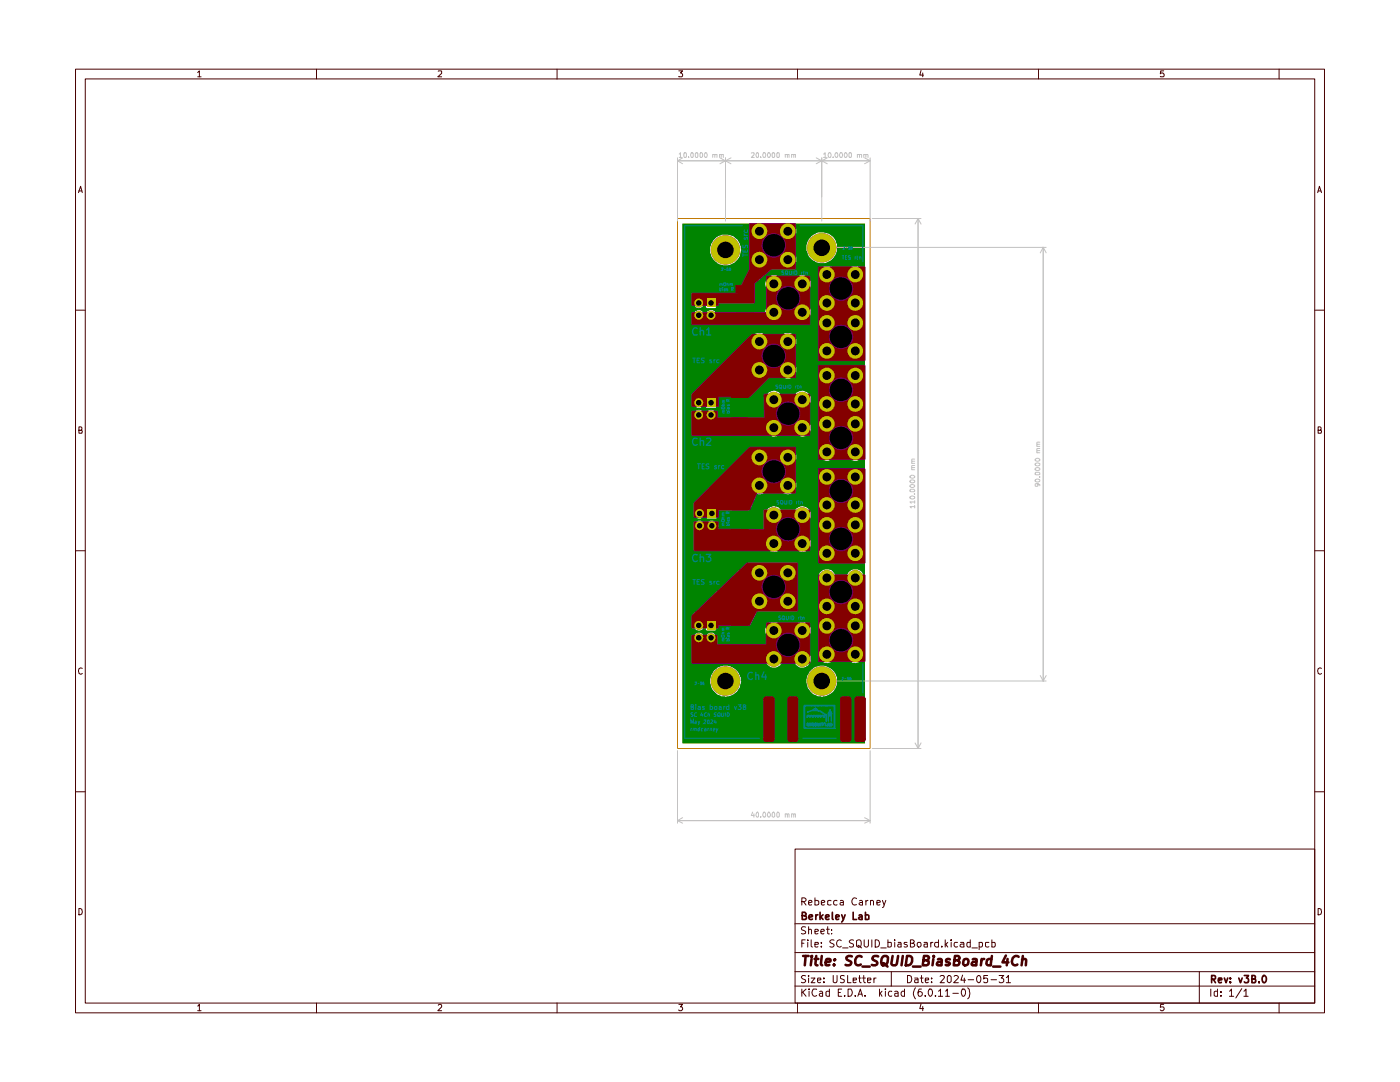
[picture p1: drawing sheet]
<svg xmlns="http://www.w3.org/2000/svg" width="279mm" height="216mm" viewBox="0 0 279 216" stroke-linecap="round" stroke-linejoin="round" font-family="sans-serif">
<g fill="none" stroke="#480000" stroke-width=".2">
<path d="M15.1 13.8h249.2v188.3h-249.2zM17 15.7h245.4v184.5h-245.4zM39.5 14.5l.3-.4v1.2M39.5 15.3h.6M63.2 13.8v1.9M87.5 14.2l.6-.1v.5l-.7 .7h.7M111.2 13.8v1.9M135.5 14.1h.7l-.4 .5 .4 .2v.4l-.1 .1-.6-.1M159.2 13.8v1.9M183.8 14.1l-.2 .9h.7M184.1 14.6v.7M207.3 13.8v1.9"/>
<path d="M232.2 14.1h-.6v.6l.1-.1h.4l.2 .2v.4l-.1 .1-.6-.1M255.3 13.8v1.9M15.7 38.4l.4-1.2 .3 1.2M15.7 38.1h.6M263 38.4l.3-1.2 .4 1.2M263.1 38.1h.6M15.1 61.9h1.9M262.4 61.9h1.9M15.7 85.9h.5l.1-.2v-.4l-.1-.1h-.5v1.2h.6l.1-.4-.2-.1M263.1 85.9h.4l.2-.2v-.4l-.2-.1h-.4v1.2h.6v-.4l-.2-.1M15.1 109.9h1.9M262.4 109.9h1.9"/>
<path d="M16.4 133.3h-.2a.65 .65 0 0 0-.5 .6 .65 .65 0 0 0 .5 .6l.2-.1M263.7 133.3h-.2a.65 .65 0 0 0-.5 .6 .65 .65 0 0 0 .5 .6l.2-.1M15.1 158h1.9M262.4 158h1.9M158.7 169.4h103.7v30.8h-103.7zM160 179.9l.7-.1 .2-.4-.4-.2h-.5v1.4M160.4 179.9l.5 .7M162.6 179.7h.5l.3 .2-.1 .6h-.7M162.6 179.2v1.4M165.9 179.7h-.7v.8h.7M167 179.7h-.4l-.2 .2 .1 .6h.5M167.7 179.7h.4l.2 .1v.8"/>
<path d="M170.9 179.3a.68 .68 0 0 0-.9 .4 .68 .68 0 0 0 .6 .9l.3-.1M171.5 179.7h.5l.1 .1v.8M172.8 179.7v.9M173.2 179.7h-.3l-.1 .2M173.7 179.7h.5l.1 .1v.8M173.7 179.7v.9M176.1 179.7l.3 .9M176.8 179.7l-.4 1.2-.3 .2M15.7 181.3a.64 .64 0 0 1 .7 .6 .64 .64 0 0 1-.7 .6zM158.7 196.8h103.7M158.7 193.9h103.7M158.7 190.1h103.7"/>
<path d="M158.7 184.3h103.7M160 197.4v1.4M160 188.2h.4M160.2 198l.7 .8M160.7 187.5h-.7v1.5M160.8 194.7l-.6-.1-.3 .3a.74 .74 0 0 0 .8 .6l.1 .3a.6 .6 0 0 1-.9 .2M160.8 185l-.6-.1-.3 .4 .2 .3 .7 .3-.1 .4h-.8M160.9 197.4l-.9 .7M161.2 187.5v.2M161.2 188v1M161.4 194.6v.2M161.4 185.6l.1-.2 .5 .2v.8"/>
<path d="M161.4 180.2l.7-.2-.2-.3h-.4l-.1 .1v.6l.1 .2 .5-.1M161.4 184.9v1.5M161.4 195.2v.9M161.5 197.4h.1M161.5 197.8v1M161.9 195.2h.7l-.7 .9h.7M161.9 187.5v1.3l.2 .2M162.6 188.5l.7-.1-.1-.4h-.6v.9h.6M162.6 185.9l.7-.1-.1-.3h-.6v.8h.6M163 197.4h-.7a.82 .82 0 0 0-.3 .8 .82 .82 0 0 0 .6 .6l.4-.2M163.2 195.6l.6-.1-.1-.3h-.5v.1v.7h.5M163.6 197.9h.5l.1 .9"/>
<path d="M163.8 185.9l.7-.1-.2-.4-.5 .2v.6l.3 .2 .3-.1M163.9 188.8v.2M163.9 188v.2M163.9 180.2l.7-.2-.2-.3h-.3l-.2 .1v.6l.2 .2 .4-.1M164.2 198.1l-.6 .2-.1 .2 .2 .3 .5-.1M164.4 195.9v.2M164.4 195.2v.1M164.9 185.4h.6M165.2 184.9v1.4l.3 .1M165.5 197.9l-.4-.1-.3 .2v.6l.3 .2 .4-.1M165.5 197.4v1.4M165.9 186.3v.1"/>
<path d="M165.9 185.5v.1M166.3 194.6v1.3l.2 .2 .5-.1v-.2v-1.2M166.5 187.6a.6 .6 0 0 0-.9 .2l.2 .3 .7 .5-.3 .4-.6-.1M167.3 198h.4M167.9 187.7a.68 .68 0 0 0-1 .5 .68 .68 0 0 0 .7 .8l.3-.2M168 197.4h-.7v1.4h.7M168.1 189.1h1.1M168.3 180l-.7 .3 .2 .3 .5-.1M168.5 194.7l-.5-.1-.3 .2 .1 .4 .7 .3-.1 .5h-.7M168.6 198.6v.2M169.2 194.6v1.5h.6M169.2 197.4h.6a.81 .81 0 0 1 .3 .9 .81 .81 0 0 1-.9 .5z"/>
<path d="M170.3 195.6l.6-.1v-.3h-.6v.8h.6M170.3 187.6a.6 .6 0 0 0-.8 .2l.2 .3 .6 .5v.3l-.2 .1-.6-.1M170.7 198.6v.2M170.9 187.7l.4-.2 .5 .2 .1 .8-.2 .4-.4 .1-.4-.2zM171.2 198.8l.5-1.4 .4 1.4M171.2 188.6l.8 .5M171.4 195.2h.5M171.4 198.4h.6M171.5 194.6v1.2l.2 .3h.2M172.1 180l-.7 .3v.1l.3 .2 .4-.1M172.1 195.2h.6M172.4 194.6v1.2l.2 .3h.1"/>
<path d="M172.5 187.5v1.2l.3 .3h.3l.2-.3v-1.2M172.6 198.6v.2M173.1 195.6l.7-.1-.1-.3h-.6v.8h.6M174 187.5v1.5M174.4 195.2v.9M174.7 187.5a.73 .73 0 0 1 .8 .8 .73 .73 0 0 1-.8 .7zM174.8 195.2h-.2l-.2 .2M175 180.2l.7-.2-.1-.3h-.6v.8h.6M175.5 197.4v1.4M175.7 198.2l.3 .6M175.8 189.1h1.1M176 197.8l-.5 .6"/>
<path d="M176.7 197.4h.1M176.7 197.8v1M177.2 188l.7 .1v.7l-.3 .2-.4-.1M177.2 187.5v1.5M177.9 193.9v2.9M178 197.9l-.5-.1a.6 .6 0 0 0 0 1l.5-.1M178.6 197.9h.6v.9M178.6 187.5v.2M178.6 188v1M179.2 198.1l-.6 .2v.4h.6M179.2 188h.5l.1 1M179.8 188.4h-.5l-.1 .2 .1 .4 .5-.1"/>
<path d="M180.5 197.9l-.4-.1a.6 .6 0 0 0 0 1l.4-.1M180.5 197.4v1.4M181 188h-.5l-.1 .3 .6 .3 .1 .2-.3 .2-.4-.1M181.1 194.6h.4a.81 .81 0 0 1 .4 1.1l-.4 .4h-.4zM181.7 188.2h.5l.3-.4-.3-.3h-.5v1.5h.5l.3-.3v-.2l-.3-.3M182.5 195.2h.6l.1 .9M182.7 197.1a1.64 1.64 0 0 0 0 2.2M183.1 188.1l.5-.1 .2 .3v.4l-.2 .3h-.3l-.3-.3zM183.2 195.5l-.7 .1v.4h.7M183.6 195.2h.6M183.9 194.6v1.2l.2 .3h.1M183.9 197.4h-.4a.94 .94 0 0 0 0 1.4l.5-.2 .1-.5a.46 .46 0 0 0-.5-.3 .46 .46 0 0 0-.4 .3"/>
<path d="M184.4 188h.6l.1 1M184.7 195.6l.6-.1v-.3h-.6v.1v.7h.6M184.7 198.6v.2M185.1 188.4l-.7 .1v.4h.7M185.4 197.4h.1a.75 .75 0 0 1 .7 .6 .75 .75 0 0 1-.4 .8l-.4-.2-.1-.4zM185.8 188v1M185.9 195.9v.2M185.9 195.2v.1M186.2 188h-.4v.3M186.7 198.6v.2M187.3 197.8l.4-.4v1.4M187.3 188h-.6l-.2 .3v.4a.52 .52 0 0 0 .8 .2"/>
<path d="M187.3 198.8h.8M187.3 187.5v1.5M187.6 194.8l.6-.2 .3 .3-.1 .3-.8 .9h.9M188 188.8v.2M188.6 187.5v1.5M188.7 197.8l.4-.4v1.4M188.7 198.8h.8M188.7 188.4l.4 .6M189.1 194.9l.3-.3 .4 .3v.9l-.3 .3-.4-.3zM189.1 188l-.5 .6M189.8 187.5v.2M189.8 188v1"/>
<path d="M190.2 198.2h1.1M190.4 194.8l.2-.2h.3l.4 .3v.2l-1 1h1M191.1 188h-.5l-.2 .3v.4l.3 .3 .4-.1M191.7 188h.6l.1 1M192 197.4a.75 .75 0 0 1 .8 .5 .75 .75 0 0 1-.4 .9h-.2a1.1 1.1 0 0 1-.2-1.4zM192.1 194.6l-.3 1h.9M192.4 188.4h-.5l-.3 .2v.2l.3 .2 .5-.1M192.4 195.2v.9M193.1 197.1a1.64 1.64 0 0 1 0 2.2M193.2 195.5h1.1M193.6 188h-.6v.3v.6h.6M193.6 187.5v1.5"/>
<path d="M194 189.1h1.1M195.2 194.6a.75 .75 0 0 1 .6 .8 .75 .75 0 0 1-.6 .7 .92 .92 0 0 1 0-1.5zM195.4 188.9h.6v-.9h-.6v1.5M197.1 194.6h-.8v.7l.2-.1 .6 .1-.1 .7-.5 .1-.2-.2M197.4 188l-.7 .1v.7l.2 .2 .5-.1M197.8 195.5h1.1M198 188h.5l.1 .3-.1 .6h-.5M198 187.5v1.5M199.4 194.6h.9l-.5 .6 .4 .1 .1 .5-.3 .3h-.4l-.2-.2M200.8 195.1l.5-.5v1.5M200.8 196.1h.9M239.4 193.9v6.3"/>
<path d="M241.6 197.4v1.4M243 197.9l-.4-.1-.3 .2v.6l.3 .2 .4-.1M243 197.4v1.4M243.7 198.6v.2M243.7 197.9v.1M245.4 197.8l.4-.4v1.4M245.4 198.8h.8M247.8 197.3l-1.2 1.8M248.2 197.8l.5-.4v1.4M248.2 198.8h.9M263.1 181.3a.64 .64 0 0 1 .6 .6 .64 .64 0 0 1-.6 .6zM39.5 200.7l.3-.3v1.3"/>
<path d="M39.5 201.7h.6M63.2 200.2v1.9M87.5 200.6l.1-.2h.4l.1 .2v.3l-.7 .8h.7M111.2 200.2v1.9M135.5 200.4h.7l-.4 .5 .3 .1 .1 .4-.2 .3h-.4l-.1-.2M159.2 200.2v1.9M183.8 200.3l-.2 1h.7M184.1 200.8v.9M207.3 200.2v1.9M232.2 200.4h-.6v.6l.6-.1 .1 .5-.2 .3h-.4l-.1-.2M255.3 200.2v1.9"/>
</g>
<g fill="none" stroke="#480000" stroke-width=".34">
<path d="M160.1 182.7h.6l.2-.4-.3-.3h-.5v1.5h.6l.2-.1 .1-.4-.4-.3M161.5 183l.6-.1v-.3l-.4-.1-.2 .2v.6l.2 .2 .4-.1M162.8 182.5v1M163.2 182.5l-.3 .1-.1 .2M163.7 182v1.5M163.8 183l.5 .5M164.3 182.5l-.6 .5M164.8 183l.6-.1v-.3l-.4-.1-.2 .2v.6l.2 .2 .4-.1M166.1 182v1.4l.2 .1M166.8 183l.7-.1-.1-.3-.4-.1-.2 .2v.6l.2 .2 .4-.1M168 182.5l.3 1M168.7 182.5l-.7 1.5"/>
<path d="M170.3 182v1.5h.6M171.4 182.6l.5-.1 .1 .2v.8M172 182.9l-.6 .2v.2l.2 .2 .4-.1M172.7 182.6l.4-.1 .3 .2v.7h-.7M172.7 182v1.5M241.8 195.4l.7-.1 .1-.5-.3-.2h-.5v1.5M242.1 195.4l.5 .7M243.2 195.6l.6-.1v-.3h-.6v.1v.7h.6M244.3 195.2l.4 .9 .3-.9M245.5 195.9v.2M245.5 195.2v.1M247.2 195.2l.4 .9 .3-.9"/>
<path d="M248.3 194.6h.9l-.4 .6h.3v.8l-.6 .1-.2-.2M249.9 195.3l.5-.1 .1-.4-.2-.2h-.4v1.5h.5l.2-.3v-.2l-.3-.3M251.3 195.9v.2M252.1 194.7l.1-.1a.75 .75 0 0 1 .6 .8 .75 .75 0 0 1-.6 .7 1.01 1.01 0 0 1-.1-1.4z"/>
</g>
<g fill="none" stroke="#480000" stroke-width=".51">
<path d="M160.3 190.8h1.1M160.8 190.8l-.2 1.8M162 191.3l-.2 1.3M162.1 190.8h-.2l.1 .1 .1-.1-.1 .1M162.6 191.3h.7M162.9 190.8l-.2 1.6 .1 .1 .4 .1M164 190.8l-.2 1.6 .3 .2M164.8 192l.9-.1v-.5l-.6-.1-.3 .3v.9h.7M166.5 192.4v.2M166.6 191.4l.1 .1h-.2l.1-.1-.1 .2M170 190.8a.79 .79 0 0 0-1.1 .3l.2 .4 .7 .4 .1 .2-.1 .3a.92 .92 0 0 1-1.1 .1M172 190.9l-.1-.1a.77 .77 0 0 0-1 .2l-.2 .5v.7a.68 .68 0 0 0 1.1 .2"/>
<path d="M172.1 192.9h1.5M175.3 190.8a.8 .8 0 0 0-1.2 .5l.1 .2 .7 .4 .2 .4a.79 .79 0 0 1-1.1 .2M176.1 191l.3-.2h.6a1.3 1.3 0 0 1-.4 1.8l-.6-.1a1.42 1.42 0 0 1 .1-1.5zM176.2 192.2l.3 .1 .6 .6M178.1 190.8l-.2 1.5 .3 .3h.4l.3-.2 .3-1.6M180.2 190.8l-.3 1.8M181 190.8h.5l.4 .2a1.17 1.17 0 0 1-.4 1.5l-.7 .1zM182.2 192.9h1.5M184.3 191.6l.9-.1 .2-.4-.1-.2-.2-.1h-.7l-.3 1.8h.8l.4-.2v-.5l-.3-.3M186.3 191.3l-.2 1.3M186.4 190.8v.1M187.2 191.4h.7v1.2"/>
<path d="M188 191.9h-.7l-.4 .5 .3 .2 .7-.1M189.6 191.4a.47 .47 0 0 0-.8 .4l.3 .2 .4 .1 .1 .3a.6 .6 0 0 1-.9 .1M190.4 191.6l.9-.1 .2-.2-.1-.4-.2-.1h-.6l-.3 1.8h.8l.2-.2 .2-.4-.4-.4M192.4 191.5v-.1a.52 .52 0 0 1 .9 .4l-.2 .6-.6 .2-.3-.3zM194.1 191.4h.8l-.1 1.2M194.9 191.9h-.7l-.3 .5 .2 .2 .7-.1M195.9 191.3l-.2 1.3M196.4 191.3l-.5 .2-.1 .3M197.9 191.4l-.5-.1-.4 .2-.1 .9a.64 .64 0 0 0 .9 .1M198 190.8l-.3 1.8M198.2 192.9h1.4M200.7 190.7l-.6 1.3h1.2"/>
<path d="M201.1 191.3l-.2 1.3M203.3 190.9l-.1-.1a.81 .81 0 0 0-1.1 .4l-.2 .7a.67 .67 0 0 0 .4 .6 .67 .67 0 0 0 .7-.1M204 191.5l.3-.2 .4 .1v1.2M204.1 190.8l-.2 1.8"/>
</g>
<g fill="#008400">
<path d="M136.1 44.6h14.4l-.3 .5a1.84 1.84 0 0 0 .3 2.4l1 .4 .7-.1a2.4 2.4 0 0 0 0 2.2l-.2 .1a1.75 1.75 0 0 0-2 .9 1.6 1.6 0 0 0 .1 1.7l.1 .2 .7 .5h1.2a1.81 1.81 0 0 0 1.1-2.3 2.79 2.79 0 0 0 2.2 0h.1v.4a1.72 1.72 0 0 0 1.3 2h.8l.4-.2a1.26 1.26 0 0 0 .8-.9v-1.3a1.84 1.84 0 0 0-2.2-1l-.1-.1 .3-.6h4.2a3.1 3.1 0 0 0 3.6 3.1 3.1 3.1 0 0 0 2.2-4.3 3.1 3.1 0 0 0-2.4-1.8 3.1 3.1 0 0 0-2.8 1.1l-.5 .8-.1 1.1h-4.2v-.9l-.3-.5 .1-.2a1.82 1.82 0 0 0 2.3-1.3 2.02 2.02 0 0 0-.7-1.8l14.4-.1v103.7h-36.4l-.1-12.4h5.6l.3 1.3a2.86 2.86 0 0 0 1.5 1.5l.3 .1a2.61 2.61 0 0 0 2.8-.5l1-1 .2-1.4h13.2a3.1 3.1 0 0 0 2.9 3.1l.4-.1a2.32 2.32 0 0 0 1.6-.6 3 3 0 0 0 .2-4.7 3 3 0 0 0-4.6 .7 2.43 2.43 0 0 0-.5 1.6h-13.2v-.7a3.1 3.1 0 0 0-3.3-2.4 3.1 3.1 0 0 0-2.8 3.1h-5.6v-4.5h16.6l.1 .6a1.77 1.77 0 0 0 2.2 1.1l.3-.1a1.84 1.84 0 0 0 .8-2.1l.1-.1a2.32 2.32 0 0 0 2 .1h.2l-.1 .5 .2 .6a1.69 1.69 0 0 0 2.2 1.1l.6-.4a1.64 1.64 0 0 0 .4-1.9l-.2-.2h1.8v.5a1.8 1.8 0 0 0 1.5 1.1 1.8 1.8 0 0 0 1.7-.8l.3-.8-.1-.6 .9 .1 1.4-.1a1.77 1.77 0 0 0 1.2 2.2 1.77 1.77 0 0 0 2.2-1.2l-.1-1a1.56 1.56 0 0 0-1.2-1.1l-1.1-.1a2.3 2.3 0 0 0 0-2.1l.2-.1a1.74 1.74 0 0 0 2.2-1.7 1.74 1.74 0 0 0-2.3-1.6 1.93 1.93 0 0 0-1.1 2.3l-.3-.1a2.5 2.5 0 0 0-2 .1l.1-.7-.2-.5a1.61 1.61 0 0 0-2.2-1.1 2.35 2.35 0 0 0-1.1 1.3v.8l.2 .2a1.6 1.6 0 0 0 2 1l.2 .1-.2 .3-.1 1.1 .3 .7-1.3 .1a1.49 1.49 0 0 0-1.1 1.7l-1.8-.1a2.71 2.71 0 0 0-2.1-.8 1.72 1.72 0 0 0 .2-1.6l-.2-.5h.5a1.97 1.97 0 0 0 1.9-1.4l-.1-1.1a1.82 1.82 0 0 0-1.2-1l-1.1 .1-.7 .6-.4 1 .1 .6-.2 .1a1.84 1.84 0 0 0-1.9 0l-.2-.1a1.73 1.73 0 0 0-1.3-2.3 1.73 1.73 0 0 0-2 1.7 1.73 1.73 0 0 0 2 1.7h.3v.2a2.25 2.25 0 0 0 0 2.1 1.77 1.77 0 0 0-1.7 .3l-.5 .5-.2 .8h-16.6v-4.1h2.3a1.02 1.02 0 0 0 1 1 1.02 1.02 0 0 0 1.1-1h.4v.1a1.01 1.01 0 0 0 1.4 .8 1.01 1.01 0 0 0 .4-1.6 1.01 1.01 0 0 0-1.6 .1l-.2 .6h-.4l-.2-.6a1.03 1.03 0 0 0-1.2-.4 1.03 1.03 0 0 0-.7 1h-2.3v-2.5h2.3l.2 .5a.97 .97 0 0 0 1.4 .3h.9l.2 .2h1.7v-2h-1.7l-.2 .2v1.6h-.9a1.03 1.03 0 0 0 .1-1.6 1.03 1.03 0 0 0-1.6 .4l-.1 .4h-2.3v-4.9h13.8l.2 1 .5 .5 .5 .2a1.73 1.73 0 0 0 1.8-.5 1.73 1.73 0 0 0 .3-1.8 2.54 2.54 0 0 0 2.3 0 1.79 1.79 0 0 0 1.5 2.4l.8-.1 .5-.3 .4-.4h4.6l.1 .8a1.82 1.82 0 0 0 2 1 1.79 1.79 0 0 0 1.3-2.4l.3 .1a2.5 2.5 0 0 0 2-.1 1.74 1.74 0 0 0 .3 1.8 1.74 1.74 0 0 0 1.8 .5 1.63 1.63 0 0 0 1.2-2.1 1.74 1.74 0 0 0-2.2-1.2l-.1-.2a2.15 2.15 0 0 0 0-2l1.1-.1a1.74 1.74 0 0 0 1.3-1.3l-.1-.9a1.56 1.56 0 0 0-1.2-1.2l-1 .1a1.89 1.89 0 0 0-1.1 2.2h-.2a2.32 2.32 0 0 0-2 .1l-.1-.5a1.61 1.61 0 0 0-.6-1.6 1.61 1.61 0 0 0-1.7-.2 1.95 1.95 0 0 0-1.1 1.3l.1 .8a1.96 1.96 0 0 0 1.2 1.2l1.1 .1a2.3 2.3 0 0 0 0 2.1l-.3 .1a1.66 1.66 0 0 0-2.1 1.6h-4.6l.2-.6-.1-.9a1.77 1.77 0 0 0-2.2-1.1l-.1-.2a1.63 1.63 0 0 0 0-1.9l.1-.2a1.8 1.8 0 0 0 1.9-.6l.2-.1a1.82 1.82 0 0 0-.8-2.6l-1.1-.1a1.93 1.93 0 0 0-1.3 2.3l-.1 .1a2.05 2.05 0 0 0-2.1 0l-.1-.4a1.73 1.73 0 0 0-2.1-2 1.73 1.73 0 0 0-.8 2.9 2.13 2.13 0 0 0 1.9 .5 3.2 3.2 0 0 0 0 2.2l-.2 .1a1.69 1.69 0 0 0-2.1 1.6h-13.8v-9.6h27.2v.5a1.61 1.61 0 0 0 1 1.1l.3 .2 1-.1a1.76 1.76 0 0 0 1.2-1.5l-.1-.8h.2a1.94 1.94 0 0 0 1.8 .1h.3v.4a1.92 1.92 0 0 0 1.2 1.9 1.79 1.79 0 0 0 2.1-2.3 1.88 1.88 0 0 0-2.2-1.1l-.1-.2a1.96 1.96 0 0 0 0-2l.2-.1a1.76 1.76 0 0 0 2.2-1.2 1.76 1.76 0 0 0-1.3-2.2h-.8l-.5 .2-.6 .5-.3 1 .1 .6-.2 .1a2.05 2.05 0 0 0-2 0l-.1-.4a1.59 1.59 0 0 0-1.3-2l-1.1 .1-.8 .8a1.81 1.81 0 0 0 .8 2.4 1.38 1.38 0 0 0 1.3 .1l.1 .2a2.15 2.15 0 0 0 0 2h-.8l-.9 .4-.4 .4-.3 .9h-27.2v-1.9h16.6v.2a1.74 1.74 0 0 0 2.1 1.5 1.74 1.74 0 0 0 1.3-2.2l.3-.1a2.16 2.16 0 0 0 2 0 1.85 1.85 0 0 0 .9 2.2 1.73 1.73 0 0 0 2-.3 1.73 1.73 0 0 0 .4-1.9 1.84 1.84 0 0 0-2.2-1l.2-1.6-.3-.6 1.4-.2 .7-.6a1.74 1.74 0 0 0-1-2.7l-.5-.1-.7 .3a1.84 1.84 0 0 0-.9 2.1l-.8-.2-1.5 .2v-.3a1.69 1.69 0 0 0-.8-1.8 1.69 1.69 0 0 0-2.1 .3 1.58 1.58 0 0 0 .1 2.5l.7 .4h1.1a3.3 3.3 0 0 0 0 2.2l-1.3 .1a1.88 1.88 0 0 0-1.1 1.6h-16.6v-3.5h2.5v.2a1.02 1.02 0 0 0 1.1 .8 1.02 1.02 0 0 0 .9-1h.5v.2a1.06 1.06 0 0 0 .8 .8 1.06 1.06 0 0 0 1-.4 1.02 1.02 0 0 0-.5-1.5 1.02 1.02 0 0 0-1.3 .7v.2h-.5a1.02 1.02 0 0 0-1-1 1.02 1.02 0 0 0-1 1h-2.5v-2.5h2.5v.4l.3 .4 .4 .3h.7l.1-.2h1v.2h1.9l.1-1.9-.2-.2-1.8 .1v1.8h-.9l.3-.3a1.09 1.09 0 0 0-1-1.6 1.01 1.01 0 0 0-.9 1h-2.5v-1.6h27.2v.5a1.75 1.75 0 0 0 1.7 1.2 1.75 1.75 0 0 0 1.7-1.3v-1h.3a2.42 2.42 0 0 0 2 0 1.76 1.76 0 0 0 1.6 2.3 1.76 1.76 0 0 0 1.7-2.3 1.65 1.65 0 0 0-1.2-1.1h-1l-.1-.1a2.3 2.3 0 0 0 0-2.1l.1-.1a2.1 2.1 0 0 0 1.9-.5 1.77 1.77 0 0 0 .1-2.2 1.77 1.77 0 0 0-2-.6 1.88 1.88 0 0 0-1.1 2.3 2.42 2.42 0 0 0-2 0h-.3v-.5a1.71 1.71 0 0 0-2.3-1.8 2 2 0 0 0-1.1 1.3l.1 .8a1.59 1.59 0 0 0 2.1 1.2l.2 .1-.2 .3-.1 .9 .3 1h-1a1.81 1.81 0 0 0-1.4 1.7h-27.2v-3.9h13.8v.2a1.75 1.75 0 0 0 2.1 1.4 1.75 1.75 0 0 0 1.2-2.2 2.64 2.64 0 0 0 2.1 0h.2v.3a1.72 1.72 0 0 0 1.4 2 1.72 1.72 0 0 0 2-1.4v-.8l-.2-.2a1.7 1.7 0 0 0-2-1l-.2-.1a1.86 1.86 0 0 0 0-2.1l.2-.1a1.72 1.72 0 0 0 1.9-.7 1.72 1.72 0 0 0 0-2h4.7l.1 .7 .7 .8 .3 .2a1.82 1.82 0 0 0 2.4-1.8l-.1-.5 .3 .1a2.57 2.57 0 0 0 2-.1 2.24 2.24 0 0 0 .8 2.2l.6 .1a1.76 1.76 0 0 0 2-1.3l-.1-.9a1.61 1.61 0 0 0-2.2-1.1l-.1-.1a2.3 2.3 0 0 0 0-2.1l.1-.2 1 .1a1.73 1.73 0 0 0 1.3-1.6 1.73 1.73 0 0 0-1.1-1.7 1.75 1.75 0 0 0-1.9 .3 1.75 1.75 0 0 0-.4 1.9l-.9-.2-1.4 .2v-.4a1.48 1.48 0 0 0-1.4-1.9 1.69 1.69 0 0 0-1.7 .7l-.1 .2a1.7 1.7 0 0 0 .2 1.9l.9 .6 1-.1 .1 .2-.2 .2-.1 .9 .3 1-.3 .1a1.69 1.69 0 0 0-2.1 1.6h-4.7l-.3-.3a1.78 1.78 0 0 0-2.1-.1 1.78 1.78 0 0 0-.7 2.1 2.42 2.42 0 0 0-2 0h-.3v-.3a1.62 1.62 0 0 0-1-1.9l-.4-.1a1.7 1.7 0 0 0-1.9 1.8 1.7 1.7 0 0 0 2.2 1.5l.1 .1-.1 .3a2.16 2.16 0 0 0 .1 1.9h-.1a1.66 1.66 0 0 0-2.2 1.7h-13.8v-11.6h16.6v.3a1.73 1.73 0 0 0 2.5 1.4 2.11 2.11 0 0 0 1-2.2l.8 .1 1.4-.1v.5a1.72 1.72 0 0 0 1.5 1.8 1.72 1.72 0 0 0 1.9-1.2l-.1-1.1a1.56 1.56 0 0 0-1.2-1.1h-1l-.1-.1 .3-.6v-.9l-.3-.7h.3a1.62 1.62 0 0 0 1.9-.9h1.7v.6l.6 .9 .7 .3 1-.1a1.84 1.84 0 0 0 1.1-2.2h.2a2.32 2.32 0 0 0 2-.1l.1 .4a1.94 1.94 0 0 0 1.2 2h.9l.3-.2a1.52 1.52 0 0 0 1-1.2 1.74 1.74 0 0 0-1.3-2l-1.1-.1a2.3 2.3 0 0 0 0-2.1l.2-.1a1.76 1.76 0 0 0 2.1-1.1 1.76 1.76 0 0 0-.9-2.2h-1.3a1.93 1.93 0 0 0-1.1 2.3 2.54 2.54 0 0 0-2.3 0l.1-.6a1.96 1.96 0 0 0-1.4-1.8 1.77 1.77 0 0 0-2.1 1.8 1.77 1.77 0 0 0 2.3 1.6l.1 .2a2.15 2.15 0 0 0 0 2l-1.5 .3-.6 .5-.3 .9h-1.7l.2-.4-.1-1.1a1.79 1.79 0 0 0-2.3-.8 1.79 1.79 0 0 0-1 2.1h-.2a2.57 2.57 0 0 0-2.1 0l.1-.9-.2-.5a1.83 1.83 0 0 0-2.2-.8 1.76 1.76 0 0 0-1.1 1.5 1.76 1.76 0 0 0 1.1 1.7l.5 .1h.7l.1 .1a2.25 2.25 0 0 0 0 2.2h-.2a1.69 1.69 0 0 0-2.2 1.6h-16.6v-2.5h2.3v.2a1.12 1.12 0 0 0 1.8 .6l.3-.8h.4v.3a1 1 0 0 0 1.3 .6 1 1 0 0 0 .5-1.4 1 1 0 0 0-1.5-.3l-.3 .8h-.4v-.2a1.02 1.02 0 0 0-.9-.8 1.02 1.02 0 0 0-1.1 .6l-.1 .4h-2.3v-2.5h2.3l.2 .6 .5 .5h.8l.1-.2h.9l.1 .2h1.8l.1-1.9-.2-.2h-1.6l-.2 .2v1.7h-.9l.2-.1a1.06 1.06 0 0 0 .2-1.1 1.06 1.06 0 0 0-1-.7 1.1 1.1 0 0 0-1 1h-2.3v-6.6h13.8v.3a1.95 1.95 0 0 0 1.2 1.5l1-.1a1.71 1.71 0 0 0 1.1-2.2h.2a2.32 2.32 0 0 0 2 0l.1 .3a1.72 1.72 0 0 0 1.3 2l1-.1a1.65 1.65 0 0 0 1.1-1.1 1.88 1.88 0 0 0-.8-2l-1.6-.2 .3-.6v-1l-.3-.5h6.8v.5a1.78 1.78 0 0 0 2.3 1.2 1.78 1.78 0 0 0 1.1-2.3l.9 .2 1.4-.2v.4a1.74 1.74 0 0 0 1.3 1.9 1.74 1.74 0 0 0 2.1-1.2 1.74 1.74 0 0 0-1.1-2.1h-1.2l-.1-.2a2.25 2.25 0 0 0 0-2.1l.1-.1a1.75 1.75 0 0 0 2.3-1.6 1.75 1.75 0 0 0-2.3-1.7 1.93 1.93 0 0 0-1.1 2.3l-.3-.1a2.57 2.57 0 0 0-2 .1 1.81 1.81 0 0 0-.4-1.8 1.81 1.81 0 0 0-1.9-.5l-.7 .5-.2 .4-.2 .4 .1 .9a1.59 1.59 0 0 0 2.1 1.1l.2 .1-.3 .7 .1 1.2 .2 .2-.1 .2-.9-.1-.5 .2-.6 .5-.3 1h-6.8l.1-.2a1.73 1.73 0 0 0 2.3-1.2 2.09 2.09 0 0 0-.4-1.5l-.2-.3-.7-.3h-1a1.93 1.93 0 0 0-1.1 2.3 2.54 2.54 0 0 0-2.3 0 1.77 1.77 0 0 0-.9-2.2 1.77 1.77 0 0 0-2.3 .7 1.77 1.77 0 0 0 .6 2.4l.8 .2 .8-.1-.1 .5a1.76 1.76 0 0 0 .1 1.7l-.1 .1a1.77 1.77 0 0 0-2.2 1.6h-13.8v-10.8h2.3v.2a1.04 1.04 0 0 0 .8 .8 1.04 1.04 0 0 0 1.1-.4l.2-.6h.4l.2 .7a1.1 1.1 0 0 0 1.8-.5v-.4l-.2-.5h10a1.79 1.79 0 0 0 2.4 1.7 1.84 1.84 0 0 0 1-2.2l.1-.1a2.32 2.32 0 0 0 2 .1h.2v.4a1.69 1.69 0 0 0 1.3 1.9l1.1-.1 .8-.7a1.81 1.81 0 0 0-1.1-2.6l-1.1-.1 .1-.1h3.8v.5a1.69 1.69 0 0 0 2.1 1.2l.4-.1a1.93 1.93 0 0 0 .9-2.2 2.54 2.54 0 0 0 2.3 0 1.78 1.78 0 0 0 1.1 2.2 1.78 1.78 0 0 0 2.3-1.1v-.8l-.2-.4a1.74 1.74 0 0 0-2.1-.9l-.1-.2a2.15 2.15 0 0 0 0-2l.6-.1a1.72 1.72 0 0 0 1.8-1.5 1.72 1.72 0 0 0-1.3-1.9l-1 .1a1.89 1.89 0 0 0-1.1 2.2l-.2 .1a2.05 2.05 0 0 0-2 0l-.1-.5a1.64 1.64 0 0 0-.6-1.6 1.64 1.64 0 0 0-1.7-.2 1.61 1.61 0 0 0-1.1 1.2l.1 .9a1.78 1.78 0 0 0 2.2 1.2l.1 .1a2.15 2.15 0 0 0 0 2.1l-.3 .1a1.66 1.66 0 0 0-2.1 1.6h-3.8l.2-.5-.2-1.6a1.71 1.71 0 0 0 2.3-1.3 1.82 1.82 0 0 0-1-2l-1.1-.1-.7 .4-.3 .3-.4 1v.7a2.18 2.18 0 0 0-2.1 0l-.1-.3a1.63 1.63 0 0 0-1.2-2.1 1.73 1.73 0 0 0-2.1 1.1 1.73 1.73 0 0 0 .9 2.2 1.5 1.5 0 0 0 1.4 .1l-.2 .8a1.93 1.93 0 0 0 .2 1.5 1.85 1.85 0 0 0-2.4 1.6l-10-.1a1.09 1.09 0 0 0-1.8 .8h-.4v-.2a1.04 1.04 0 0 0-1.2-.8 1.04 1.04 0 0 0-.9 1h-2.3v-2.4h2.3l.1 .3a.99 .99 0 0 0 1.5 .5h.9l.2 .2h1.7l.1-2h-2v1.8l-.9-.1a.95 .95 0 0 0 .2-1.5 1.06 1.06 0 0 0-1.1-.2 1.06 1.06 0 0 0-.7 1h-2.3v-10.6h5.6v.6a3 3 0 0 0 1.7 2.1 2.96 2.96 0 0 0 4-1l.1-.3a3 3 0 0 0-2.3-4.5 2.85 2.85 0 0 0-3.1 1.7l-.2 .3-.2 1.1h-5.6z"/>
<path d="M152.7 44.6h3.5a2 2 0 0 0-.7 2.1l-.1 .1a2.18 2.18 0 0 0-2.1 0l-.1-.1a2.15 2.15 0 0 0-.5-1.9z"/>
</g>
<path d="M135.2 43.6h38.5v105.8h-38.5z" fill="none" stroke="#c27902" stroke-width=".2"/>
<g fill="none" stroke="#c2c2c2" stroke-width=".2">
<path d="M135.2 31.5v12.6M135.2 32.1h38.5M135.2 32.1l1 .6M135.6 30.7l.2-.2v.9M135.6 31.4h.5M136.2 31.5l-1 .6M136.6 30.5h.3l.1 .1-.1 .8h-.3l-.1-.2zM137.4 31.3v.1M138 30.5h.3v.1v.8a.52 .52 0 0 1-.5-.4 .52 .52 0 0 1 .2-.5zM138.9 30.5h.3l.1 .1-.1 .8h-.3l-.1-.2zM139.8 30.5l.4 .1v.6l-.2 .2h-.2l-.1-.2zM140.7 30.5a.47 .47 0 0 1 .5 .4 .47 .47 0 0 1-.5 .5l-.2-.3z"/>
<path d="M142.2 30.9l.5-.1v.6M142.2 30.8v.6M142.7 30.9l.4-.1v.6M143.6 30.9l.3-.1v.6M143.6 30.8v.6M143.7 31.5l2.2 1.2M143.9 30.9l.5-.1v.6M144.8 31.5v12.6M145.9 31.5l-2.2 1.2M149.9 30.6l.6-.1v.1l-.6 .8h.6M151 30.6l.3-.1 .1 .1-.1 .8-.3-.1zM151.8 31.3v.1"/>
<path d="M152.4 30.5a.47 .47 0 0 1 .4 .4 .47 .47 0 0 1-.4 .5l-.2-.3zM153.2 30.6l.1-.1a.47 .47 0 0 1 .5 .4 .47 .47 0 0 1-.5 .5l-.1-.3zM154.2 30.5h.3l.1 .1-.1 .8h-.3l-.1-.2zM155.1 30.5h.3l.1 .1-.1 .8h-.3l-.1-.2zM156.7 30.9h.4v.5M156.7 30.8v.6M157.1 30.9l.4-.1v.6M158 30.9h.4v.5M158 30.8v.6M158.4 30.9l.3-.1v.6M162.9 31.5l2.2 1.2M164 31.5v12.6"/>
<path d="M164.3 30.7h.2l.2-.2v.9M164.3 31.4h.6M165.1 31.5l-2.2 1.2M165.4 30.5a.47 .47 0 0 1 .5 .4 .47 .47 0 0 1-.5 .5l-.1-.3zM166.3 31.3v.1M166.8 30.5a.47 .47 0 0 1 .4 .4 .47 .47 0 0 1-.4 .5l-.2-.3zM167.6 30.6l.1-.1a.47 .47 0 0 1 .5 .4 .47 .47 0 0 1-.5 .5l-.1-.3zM168.7 30.5a.47 .47 0 0 1 .4 .4 .47 .47 0 0 1-.4 .5l-.2-.3zM169.5 30.5h.3l.1 .1-.1 .8h-.3l-.1-.2zM171.1 30.9h.4v.5M171.1 30.8v.6M171.5 30.9h.5v.5"/>
<path d="M172.4 30.9h.4v.5M172.4 30.8v.6M172.6 31.5l1.1 .6M172.8 30.9h.4v.5M173.7 31.5v12.6M173.7 32.1l-1.1 .6M165.4 49.4h43.4M174.1 43.6h9.7M183.2 43.6v105.8M183.2 43.6l-.6 1.1M183.2 43.6l.6 1.1M208.2 49.4v86.5"/>
<path d="M208.2 49.4l-.6 1.1M208.2 49.4l.6 1.1M181.6 99.1a.52 .52 0 0 1 .6-.1 .52 .52 0 0 1 .3 .4 .52 .52 0 0 1-.5 .2 .52 .52 0 0 1-.4-.5zM181.6 97.8l.2-.2h.6l.1 .4-.7 .1-.2-.1zM181.6 96.9a.52 .52 0 0 1 .6-.2 .52 .52 0 0 1 .3 .4 .52 .52 0 0 1-.5 .2 .52 .52 0 0 1-.4-.4zM181.6 95.9a.52 .52 0 0 1 .6-.2 .52 .52 0 0 1 .3 .5 .52 .52 0 0 1-.5 .2 .52 .52 0 0 1-.4-.5zM181.6 95a.52 .52 0 0 1 .6-.2 .52 .52 0 0 1 .3 .4 .52 .52 0 0 1-.5 .2 .52 .52 0 0 1-.4-.4zM181.9 93.7h.6M181.9 92.5h.6M182.5 98.6h.1M182.5 93.3h-.5v.4M182.5 92.9h-.5v.4"/>
<path d="M182.5 92h-.5v.5M182.5 91.6h-.5v.4M182.5 99.9v.5M206.6 95.8a.52 .52 0 0 1 .5-.2 .52 .52 0 0 1 .4 .4 .52 .52 0 0 1-.5 .2 .52 .52 0 0 1-.4-.4zM206.6 94.4l.2-.2h.5l.2 .5h-.7h-.2zM206.6 93.5a.52 .52 0 0 1 .5-.2 .52 .52 0 0 1 .4 .4 .52 .52 0 0 1-.5 .2 .52 .52 0 0 1-.4-.4zM206.6 92.5a.52 .52 0 0 1 .5-.1 .52 .52 0 0 1 .4 .4 .52 .52 0 0 1-.5 .2 .52 .52 0 0 1-.4-.5zM206.6 91.6a.52 .52 0 0 1 .5-.2 .52 .52 0 0 1 .4 .5 .52 .52 0 0 1-.5 .1 .52 .52 0 0 1-.4-.4zM206.9 90.3h.6M206.9 89.1h.6M207 96.5l.2 .2-.1 .3h-.4v-.5h.6l.2 .2v.2M207.4 95.2h.1"/>
<path d="M207.5 89.9h-.5v.4M207.5 89.5h-.5v.4M207.5 88.6h-.5v.5M207.5 88.2h-.5v.4M182.5 101.1h-.9l.3 .2M182.5 100.2h-.9l.3 .2M182.5 100.8v.5M165.4 135.9h43.4M207.6 134.8l.6 1.1M208.8 134.8l-.6 1.1M135.2 149.8v14.5M173.7 149.8v14.5"/>
<path d="M174.1 149.4h9.7M182.6 148.3l.6 1.1M183.8 148.3l-.6 1.1M135.2 163.7h38.5M135.2 163.7l1 .6M136.2 163.2l-1 .5M150.2 162.1l-.3 .6h.6M150.5 162.4v.7M151.1 162.1l.3 .2v.6l-.2 .2a.55 .55 0 0 1-.4-.5 .55 .55 0 0 1 .3-.5zM151.8 163v.1M152.5 162.1a.54 .54 0 0 1 .4 .5 .54 .54 0 0 1-.4 .5 .6 .6 0 0 1 0-1zM153.4 162.1a.57 .57 0 0 1 .3 .5 .57 .57 0 0 1-.3 .5 .6 .6 0 0 1 0-1z"/>
<path d="M154.2 162.1h.2l.2 .2v.6l-.2 .2-.3-.2zM155.1 162.1h.2l.2 .2v.6l-.2 .2-.3-.2zM156.7 162.5l.3-.1 .1 .2v.5M156.7 162.4v.7M157.1 162.6l.1-.2 .3 .1v.6M158 162.5l.2-.1 .2 .2v.5M158 162.4v.7M158.4 162.6l.1-.2 .2 .1v.6M172.6 163.2l1.1 .5M173.7 163.7l-1.1 .6"/>
</g>
<g fill="#840084">
<circle cx="154.4" cy="108.5" r="1.57"/>
<circle cx="154.4" cy="117.1" r="2.24"/>
<circle cx="157.2" cy="114.3" r="1.57"/>
<circle cx="151.6" cy="114.3" r="1.57"/>
<circle cx="157.3" cy="128.7" r="2.24"/>
<circle cx="160.1" cy="131.5" r="1.57"/>
<circle cx="154.4" cy="131.5" r="1.57"/>
<circle cx="160.1" cy="125.8" r="1.57"/>
</g>
<path d="M163.4 114.7h9.2v17.3h-9.2z" fill="none" stroke="#840084" stroke-width=".2"/>
<g fill="#840084">
<path d="M163.4 114.7h9.2v17.3h-9.2z"/>
<circle cx="167.8" cy="118.1" r="2.24"/>
<circle cx="165" cy="115.3" r="1.57"/>
<circle cx="170.7" cy="115.3" r="1.57"/>
<circle cx="165" cy="121" r="1.57"/>
<circle cx="165" cy="124.9" r="1.57"/>
<circle cx="165" cy="130.6" r="1.57"/>
<circle cx="170.7" cy="124.9" r="1.57"/>
</g>
<path d="M138.1 122.9l11-10.5h10.1v9.5h-8.2l-1.4 2.9h-6.3v.5h-5.2z" fill="none" stroke="#840084" stroke-width=".2"/>
<g fill="#840084">
<path d="M138.1 122.9l11-10.5h10.1v9.5h-8.2l-1.4 2.9h-6.3v.5h-5.2z"/>
<path d="M146 123.4h3.3v1.2h-3.3z"/>
<circle cx="154.4" cy="125.8" r="1.57"/>
</g>
<path d="M146 123.4h3.3v1.2h-3.3z" fill="none" stroke="#840084" stroke-width=".34"/>
<g fill="#840084">
<path d="M141.1 124h1.6v1.6h-1.6z"/>
<path d="M168.2 139.5h1.1v8h-1.1z"/>
<circle cx="151.6" cy="120" r="1.57"/>
<circle cx="157.2" cy="120" r="1.57"/>
<circle cx="139.4" cy="124.8" r=".89"/>
<circle cx="170.7" cy="121" r="1.57"/>
</g>
<path d="M168.2 139.5h1.1v8h-1.1z" fill="none" stroke="#840084" stroke-width="1.1"/>
<g fill="#840084">
<path d="M157.7 139.5h1v8h-1z"/>
<circle cx="167.8" cy="127.8" r="2.24"/>
<circle cx="170.7" cy="130.6" r="1.57"/>
</g>
<path d="M157.7 139.5h1v8h-1z" fill="none" stroke="#840084" stroke-width="1.1"/>
<path d="M152.9 139.5h1.1v8h-1.1z" fill="#840084"/>
<path d="M152.9 139.5h1.1v8h-1.1z" fill="none" stroke="#840084" stroke-width="1.1"/>
<path d="M171.1 139.5h1.1v8h-1.1z" fill="#840084"/>
<path d="M171.1 139.5h1.1v8h-1.1z" fill="none" stroke="#840084" stroke-width="1.1"/>
<circle cx="164" cy="135.9" r="2.92" fill="#840084"/>
<path d="M138.1 126.7h5v1.9h9.8l.1-4.3h8.6v8h-23.5z" fill="none" stroke="#840084" stroke-width=".2"/>
<g fill="#840084">
<path d="M138.1 126.7h5v1.9h9.8l.1-4.3h8.6v8h-23.5z"/>
<path d="M146 128.9h3.3v1.2h-3.3z"/>
</g>
<path d="M146 128.9h3.3v1.2h-3.3z" fill="none" stroke="#840084" stroke-width=".34"/>
<g fill="#840084">
<circle cx="141.9" cy="127.3" r=".89"/>
<circle cx="139.4" cy="127.3" r=".89"/>
<circle cx="144.8" cy="135.9" r="2.92"/>
</g>
<path d="M149.6 44.6h9.1v9.1h-4.8l-3.4 2.9v3.9h-7.2v.5h-5.2v-2.5h9.1l2.4-4.8z" fill="none" stroke="#840084" stroke-width=".2"/>
<g fill="#840084">
<path d="M149.6 44.6h9.1v9.1h-4.8l-3.4 2.9v3.9h-7.2v.5h-5.2v-2.5h9.1l2.4-4.8z"/>
<circle cx="154.4" cy="48.9" r="2.24"/>
<circle cx="157.2" cy="51.8" r="1.57"/>
<circle cx="157.2" cy="46.1" r="1.57"/>
<circle cx="151.6" cy="46.1" r="1.57"/>
<circle cx="154.4" cy="56.6" r="1.57"/>
<circle cx="144.8" cy="49.9" r="2.92"/>
<circle cx="167.8" cy="57.6" r="2.24"/>
<circle cx="170.7" cy="60.5" r="1.57"/>
<circle cx="165" cy="54.8" r="1.57"/>
<circle cx="170.7" cy="54.8" r="1.57"/>
<circle cx="164" cy="49.4" r="2.92"/>
</g>
<path d="M163.3 53.3h9.3v18.7h-9.3z" fill="none" stroke="#840084" stroke-width=".2"/>
<g fill="#840084">
<path d="M163.3 53.3h9.3v18.7h-9.3z"/>
<path d="M141.1 59.6h1.6v1.6h-1.6z"/>
<circle cx="167.8" cy="67.2" r="2.24"/>
<circle cx="170.7" cy="70" r="1.57"/>
<circle cx="165" cy="64.4" r="1.57"/>
<circle cx="165" cy="70" r="1.57"/>
<circle cx="170.7" cy="64.4" r="1.57"/>
<circle cx="139.4" cy="60.5" r=".89"/>
<circle cx="141.9" cy="62.9" r=".89"/>
<circle cx="139.4" cy="62.9" r=".89"/>
<circle cx="165" cy="60.5" r="1.57"/>
<circle cx="154.4" cy="71" r="2.24"/>
<circle cx="157.2" cy="68.2" r="1.57"/>
<circle cx="170.7" cy="74.9" r="1.57"/>
<circle cx="154.4" cy="62.3" r="1.57"/>
<circle cx="160.1" cy="62.3" r="1.57"/>
</g>
<path d="M138.1 62.4h14.9v-7.3h8.6v9.7h-23.5z" fill="none" stroke="#840084" stroke-width=".2"/>
<g fill="#840084">
<path d="M138.1 62.4h14.9v-7.3h8.6v9.7h-23.5z"/>
<path d="M147 57.1h3.3v1.2h-3.3z"/>
<circle cx="151.6" cy="51.8" r="1.57"/>
</g>
<path d="M147 57.1h3.3v1.2h-3.3z" fill="none" stroke="#840084" stroke-width=".34"/>
<path d="M147 62.6h3.3v1.2h-3.3z" fill="#840084"/>
<path d="M147 62.6h3.3v1.2h-3.3z" fill="none" stroke="#840084" stroke-width=".34"/>
<g fill="#840084">
<circle cx="157.3" cy="59.5" r="2.24"/>
<circle cx="160.1" cy="56.6" r="1.57"/>
</g>
<path d="M138.5 104.1h4.8v1.5l9.2 .1v-3.9h9.1v8.1h-23.1z" fill="none" stroke="#840084" stroke-width=".2"/>
<g fill="#840084">
<path d="M138.5 104.1h4.8v1.5l9.2 .1v-3.9h9.1v8.1h-23.1z"/>
<path d="M146 105.7h3.3v1.3h-3.3z"/>
<circle cx="157.3" cy="105.6" r="2.24"/>
<circle cx="160.1" cy="102.8" r="1.57"/>
<circle cx="154.4" cy="102.8" r="1.57"/>
</g>
<path d="M146 105.7h3.3v1.3h-3.3z" fill="none" stroke="#840084" stroke-width=".34"/>
<g fill="#840084">
<path d="M141.2 101.7h1.6v1.6h-1.6z"/>
<circle cx="139.6" cy="102.4" r=".89"/>
<circle cx="142.1" cy="104.9" r=".89"/>
<circle cx="139.6" cy="104.9" r=".89"/>
<circle cx="160.1" cy="108.5" r="1.57"/>
<circle cx="165" cy="100.8" r="1.57"/>
<circle cx="167.8" cy="107.5" r="2.24"/>
<circle cx="170.7" cy="110.4" r="1.57"/>
<circle cx="165" cy="104.7" r="1.57"/>
<circle cx="165" cy="110.4" r="1.57"/>
<circle cx="170.7" cy="104.7" r="1.57"/>
</g>
<path d="M163.4 93.6h9.2v18.8h-9.2z" fill="none" stroke="#840084" stroke-width=".2"/>
<g fill="#840084">
<path d="M163.4 93.6h9.2v18.8h-9.2z"/>
<circle cx="167.8" cy="98" r="2.24"/>
<circle cx="165" cy="95.2" r="1.57"/>
<circle cx="170.7" cy="95.2" r="1.57"/>
<circle cx="170.7" cy="100.8" r="1.57"/>
</g>
<path d="M138.5 100.3l11.1-11.1h9.1v9.2h-7.7l-1.4 3.4h-6.3v1.4h-4.8z" fill="none" stroke="#840084" stroke-width=".2"/>
<g fill="#840084">
<path d="M149.6 89.2h9.1v9.2h-7.7l-1.4 3.4h-6.3v1.4h-4.8v-2.9z"/>
<path d="M146 100.3h3.3v1.3h-3.3z"/>
<circle cx="154.4" cy="94.1" r="2.24"/>
<circle cx="151.6" cy="96.9" r="1.57"/>
<circle cx="151.6" cy="91.3" r="1.57"/>
<circle cx="157.2" cy="96.9" r="1.57"/>
<circle cx="157.2" cy="91.3" r="1.57"/>
</g>
<path d="M146 100.3h3.3v1.3h-3.3z" fill="none" stroke="#840084" stroke-width=".34"/>
<path d="M163.3 72.9h9.3v18.8h-9.3z" fill="none" stroke="#840084" stroke-width=".2"/>
<g fill="#840084">
<path d="M163.3 72.9h9.3v18.8h-9.3z"/>
<circle cx="167.8" cy="77.8" r="2.24"/>
<circle cx="165" cy="80.6" r="1.57"/>
<circle cx="170.7" cy="80.6" r="1.57"/>
<circle cx="165" cy="74.9" r="1.57"/>
</g>
<path d="M138.1 82h5.1v1.4h9.4l-.1-4.7h9.1v8.2h-23.5z" fill="none" stroke="#840084" stroke-width=".2"/>
<g fill="#840084">
<path d="M138.1 82h5.1v1.4h9.4l-.1-4.7h9.1v8.2h-23.5z"/>
<path d="M141.1 79.6h1.6v1.6h-1.6z"/>
<path d="M146 83.5h3.3v1.3h-3.3z"/>
<circle cx="139.4" cy="80.3" r=".89"/>
<circle cx="141.9" cy="82.8" r=".89"/>
<circle cx="139.4" cy="82.8" r=".89"/>
</g>
<path d="M146 83.5h3.3v1.3h-3.3z" fill="none" stroke="#840084" stroke-width=".34"/>
<circle cx="157.3" cy="82.6" r="2.24" fill="#840084"/>
<path d="M138.1 78.7l12-12h8.6v8.7h-5.3l-3.8 3.8h-6.3v1.9h-5.2z" fill="none" stroke="#840084" stroke-width=".2"/>
<g fill="#840084">
<path d="M138.1 78.7l12-12h8.6v8.7h-5.3l-3.8 3.8h-6.3v1.9h-5.2z"/>
<path d="M146 78h3.3v1.2h-3.3z"/>
</g>
<path d="M146 78h3.3v1.2h-3.3z" fill="none" stroke="#840084" stroke-width=".34"/>
<g fill="#840084">
<circle cx="160.1" cy="85.3" r="1.57"/>
<circle cx="154.4" cy="85.3" r="1.57"/>
<circle cx="154.4" cy="79.8" r="1.57"/>
<circle cx="157.2" cy="73.8" r="1.57"/>
<circle cx="151.6" cy="73.8" r="1.57"/>
<circle cx="151.6" cy="68.2" r="1.57"/>
<circle cx="160.1" cy="79.8" r="1.57"/>
<circle cx="167.8" cy="87.4" r="2.24"/>
<circle cx="165" cy="90.2" r="1.57"/>
<circle cx="170.7" cy="84.6" r="1.57"/>
<circle cx="170.7" cy="90.2" r="1.57"/>
<circle cx="165" cy="84.6" r="1.57"/>
</g>
<g fill="#840000">
<path d="M138.2 126.7h4.8l.1 1.9h9.8l.2-4.3 8.5 .1v7.9h-23.5v-3.5h16.8a2.44 2.44 0 0 0 2.7 2.3 2.44 2.44 0 0 0 2.1-2.9l-.1-.3a2.19 2.19 0 0 0-1.4-1.5 2.44 2.44 0 0 0-3.3 2.4h-16.8z"/>
<path d="M163.4 114.8l9.2-.1v17.3h-9.1l-.1-4.1h2a2.43 2.43 0 0 0 2.9 2.2 2.43 2.43 0 0 0 1.9-3.1l-.7-1-.8-.5-.6-.2a2.34 2.34 0 0 0-2.4 1.4l-.2 .3-.1 .9h-2v-9.6h2l.3 .8a2.34 2.34 0 0 0 2.4 1.5v-.1a2.52 2.52 0 0 0 2.2-2.2 2.42 2.42 0 0 0-2.4-2.6 2.42 2.42 0 0 0-2.5 2.6h-2z"/>
<path d="M163.4 93.6h9.2v18.7l-9.1 .1-.1-4.7h2a2.4 2.4 0 0 0 3 2.2 2.4 2.4 0 0 0 1.6-3.4 2.4 2.4 0 0 0-3.5-.9 2.31 2.31 0 0 0-1.1 2.1h-2v-9.6h2a2.44 2.44 0 0 0 1.8 2.2 2.44 2.44 0 0 0 3-1.7 2.44 2.44 0 0 0-1.6-3 2.44 2.44 0 0 0-3.1 1.6l-.1 .9h-2z"/>
<path d="M138.1 122.9l5.8-5.6h8.1a2.43 2.43 0 0 0 3.2 2.2 2.43 2.43 0 0 0 1.2-3.7 2.43 2.43 0 0 0-3.8-.2l-.4 .5-.2 1.2h-8.1l5.2-4.9h10.1v9.5h-8.2l-1.4 2.9h-6.3v.5h-5.2z"/>
<path d="M149.6 89.2l9.1 .1v9l-7.7 .1-1.4 3.4h-6.3v1.4h-4.7l-.1-2.9 6.1-6.1h7.4a2.46 2.46 0 0 0 1.7 2.1 2.46 2.46 0 0 0 2.6-.7 2.24 2.24 0 0 0 .2-2.6 2.32 2.32 0 0 0-1.5-1.3 2.35 2.35 0 0 0-2.9 1.9l-.1 .6h-7.4z"/>
<path d="M138.6 104.1h4.7v1.5l9.2 .1v-3.9h9l.1 8.1-23.1-.1v-4.1h16.4a2.43 2.43 0 0 0 3.7 2 2.43 2.43 0 0 0 0-4.2 2.43 2.43 0 0 0-3.7 1.9v.3h-16.4z"/>
<path d="M138.1 82.1l4.9-.1 .2 .2v1.2h9.4v-.7h2.3a2.43 2.43 0 0 0 3.7 1.9 2.43 2.43 0 0 0 0-4.1 2.43 2.43 0 0 0-3.7 1.9v.3h-2.3v-4h9v8.1l-23.5 .1z"/>
<path d="M163.3 73h9.3v18.6h-9.3v-4.1h2.1a2.31 2.31 0 0 0 2.2 2.2l.2 .1a2.42 2.42 0 0 0 2.5-2.5 2.42 2.42 0 0 0-2.7-2.3 2.34 2.34 0 0 0-2.2 2.5h-2.1v-9.6h2.1a2.42 2.42 0 0 0 3.1 2.2 2.42 2.42 0 0 0 1.5-3.5 2.42 2.42 0 0 0-3.8-.6l-.4 .5-.3 .5-.1 .9h-2.1z"/>
<path d="M138.1 78.7l7.5-7.6h6.4a2.43 2.43 0 0 0 3.1 2.3 2.43 2.43 0 0 0 1.4-3.6 2.43 2.43 0 0 0-3.8-.5 3.1 3.1 0 0 0-.7 1.8h-6.4l4.4-4.4h8.7v8.7h-5.3l-3.8 3.8h-6.3v1.9h-5.2z"/>
<path d="M163.3 53.3h9.3v18.6l-9.3 .1v-4.6h2.1a2.42 2.42 0 0 0 1.6 2.1 2.42 2.42 0 0 0 2.5-.5 3.3 3.3 0 0 0 .8-1.9 2.47 2.47 0 0 0-2.4-2.3h-.1a2.35 2.35 0 0 0-2.3 2l-.1 .6h-2.1v-9.7h2.1a2.44 2.44 0 0 0 3.6 2 2.44 2.44 0 0 0 .4-4 2.44 2.44 0 0 0-3.9 1.2l-.1 .8h-2.1z"/>
<path d="M138.1 62.4h14.9v-2.8h1.9a2.44 2.44 0 0 0 2.2 2.3 2.44 2.44 0 0 0 2.6-2v-.9a2.44 2.44 0 0 0-2.7-1.9 2.44 2.44 0 0 0-2.1 2.5h-1.9l.1-4.5 8.5 .1v9.5l-23.5 .1z"/>
<path d="M149.6 44.6h9.1v9l-4.8 .1-3.4 2.9v3.9h-7.2v.5l-5.2-.1 .1-2.4h9l2.4-4.8v-4.6h2.4a2.44 2.44 0 0 0 3.3 2.1 2.48 2.48 0 0 0 1.4-2.9 2.43 2.43 0 0 0-2.7-1.7 2.43 2.43 0 0 0-2 2.5h-2.4z"/>
<path d="M147 57.1h3.3v1.2h-3.3z"/>
</g>
<path d="M147 57.1h3.3v1.2h-3.3z" fill="none" stroke="#840000" stroke-width=".34"/>
<path d="M147 62.6h3.3v1.2h-3.3z" fill="#840000"/>
<path d="M147 62.6h3.3v1.2h-3.3z" fill="none" stroke="#840000" stroke-width=".34"/>
<path d="M146 78h3.3v1.2h-3.3z" fill="#840000"/>
<path d="M146 78h3.3v1.2h-3.3z" fill="none" stroke="#840000" stroke-width=".34"/>
<path d="M146 83.5h3.3v1.3h-3.3z" fill="#840000"/>
<path d="M146 83.5h3.3v1.3h-3.3z" fill="none" stroke="#840000" stroke-width=".34"/>
<path d="M146 100.3h3.3v1.3h-3.3z" fill="#840000"/>
<path d="M146 100.3h3.3v1.3h-3.3z" fill="none" stroke="#840000" stroke-width=".34"/>
<path d="M146 105.7h3.3v1.3h-3.3z" fill="#840000"/>
<path d="M146 105.7h3.3v1.3h-3.3z" fill="none" stroke="#840000" stroke-width=".34"/>
<path d="M146 123.4h3.3v1.2h-3.3z" fill="#840000"/>
<path d="M146 123.4h3.3v1.2h-3.3z" fill="none" stroke="#840000" stroke-width=".34"/>
<path d="M146 128.9h3.3v1.2h-3.3z" fill="#840000"/>
<path d="M146 128.9h3.3v1.2h-3.3z" fill="none" stroke="#840000" stroke-width=".34"/>
<path d="M168.2 139.5h1.1v8h-1.1z" fill="#840000"/>
<path d="M168.2 139.5h1.1v8h-1.1z" fill="none" stroke="#840000" stroke-width="1.1"/>
<path d="M157.7 139.5h1v8h-1z" fill="#840000"/>
<path d="M157.7 139.5h1v8h-1z" fill="none" stroke="#840000" stroke-width="1.1"/>
<path d="M152.9 139.5h1.1v8h-1.1z" fill="#840000"/>
<path d="M152.9 139.5h1.1v8h-1.1z" fill="none" stroke="#840000" stroke-width="1.1"/>
<path d="M171.1 139.5h1.1v8h-1.1z" fill="#840000"/>
<path d="M171.1 139.5h1.1v8h-1.1z" fill="none" stroke="#840000" stroke-width="1.1"/>
<g fill="#c2c200">
<path d="M141.1 124h1.6v1.6h-1.6z"/>
<path d="M141.2 101.7h1.6v1.6h-1.6z"/>
<path d="M141.1 59.6h1.6v1.6h-1.6z"/>
<path d="M141.1 79.6h1.6v1.6h-1.6z"/>
<circle cx="151.6" cy="51.8" r="1.57"/>
<circle cx="157.2" cy="51.8" r="1.57"/>
<circle cx="157.2" cy="46.1" r="1.57"/>
<circle cx="151.6" cy="46.1" r="1.57"/>
<circle cx="144.8" cy="49.9" r="2.92"/>
<circle cx="170.7" cy="60.5" r="1.57"/>
<circle cx="165" cy="54.8" r="1.57"/>
<circle cx="165" cy="60.5" r="1.57"/>
<circle cx="170.7" cy="54.8" r="1.57"/>
<circle cx="164" cy="49.4" r="2.92"/>
<circle cx="170.7" cy="70" r="1.57"/>
<circle cx="165" cy="64.4" r="1.57"/>
<circle cx="165" cy="70" r="1.57"/>
<circle cx="170.7" cy="64.4" r="1.57"/>
<circle cx="157.2" cy="73.8" r="1.57"/>
<circle cx="157.2" cy="68.2" r="1.57"/>
<circle cx="151.6" cy="73.8" r="1.57"/>
<circle cx="151.6" cy="68.2" r="1.57"/>
<circle cx="170.7" cy="74.9" r="1.57"/>
<circle cx="165" cy="80.6" r="1.57"/>
<circle cx="170.7" cy="80.6" r="1.57"/>
<circle cx="165" cy="74.9" r="1.57"/>
<circle cx="154.4" cy="56.6" r="1.57"/>
<circle cx="154.4" cy="62.3" r="1.57"/>
<circle cx="160.1" cy="56.6" r="1.57"/>
<circle cx="160.1" cy="62.3" r="1.57"/>
<circle cx="160.1" cy="102.8" r="1.57"/>
<circle cx="154.4" cy="102.8" r="1.57"/>
<circle cx="154.4" cy="108.5" r="1.57"/>
<circle cx="160.1" cy="108.5" r="1.57"/>
<circle cx="151.6" cy="96.9" r="1.57"/>
<circle cx="157.2" cy="96.9" r="1.57"/>
<circle cx="165" cy="100.8" r="1.57"/>
<circle cx="165" cy="95.2" r="1.57"/>
<circle cx="170.7" cy="95.2" r="1.57"/>
<circle cx="170.7" cy="100.8" r="1.57"/>
<circle cx="170.7" cy="110.4" r="1.57"/>
<circle cx="165" cy="104.7" r="1.57"/>
<circle cx="165" cy="110.4" r="1.57"/>
<circle cx="170.7" cy="104.7" r="1.57"/>
<circle cx="160.1" cy="131.5" r="1.57"/>
<circle cx="154.4" cy="131.5" r="1.57"/>
<circle cx="154.4" cy="125.8" r="1.57"/>
<circle cx="160.1" cy="125.8" r="1.57"/>
<circle cx="170.7" cy="121" r="1.57"/>
<circle cx="165" cy="115.3" r="1.57"/>
<circle cx="170.7" cy="115.3" r="1.57"/>
<circle cx="165" cy="121" r="1.57"/>
<circle cx="157.2" cy="114.3" r="1.57"/>
<circle cx="151.6" cy="120" r="1.57"/>
<circle cx="157.2" cy="120" r="1.57"/>
<circle cx="151.6" cy="114.3" r="1.57"/>
<circle cx="170.7" cy="130.6" r="1.57"/>
<circle cx="165" cy="124.9" r="1.57"/>
<circle cx="165" cy="130.6" r="1.57"/>
<circle cx="170.7" cy="124.9" r="1.57"/>
<circle cx="164" cy="135.9" r="2.92"/>
<circle cx="139.4" cy="124.8" r=".89"/>
<circle cx="141.9" cy="127.3" r=".89"/>
<circle cx="139.4" cy="127.3" r=".89"/>
<circle cx="144.8" cy="135.9" r="2.92"/>
<circle cx="139.6" cy="102.4" r=".89"/>
<circle cx="142.1" cy="104.9" r=".89"/>
<circle cx="139.6" cy="104.9" r=".89"/>
<circle cx="139.4" cy="60.5" r=".89"/>
<circle cx="141.9" cy="62.9" r=".89"/>
<circle cx="139.4" cy="62.9" r=".89"/>
<circle cx="139.4" cy="80.3" r=".89"/>
<circle cx="141.9" cy="82.8" r=".89"/>
<circle cx="139.4" cy="82.8" r=".89"/>
<circle cx="154.4" cy="85.3" r="1.57"/>
<circle cx="154.4" cy="79.8" r="1.57"/>
<circle cx="151.6" cy="91.3" r="1.57"/>
<circle cx="157.2" cy="91.3" r="1.57"/>
<circle cx="160.1" cy="79.8" r="1.57"/>
<circle cx="160.1" cy="85.3" r="1.57"/>
<circle cx="165" cy="90.2" r="1.57"/>
<circle cx="170.7" cy="84.6" r="1.57"/>
<circle cx="170.7" cy="90.2" r="1.57"/>
<circle cx="165" cy="84.6" r="1.57"/>
</g>
<g fill="#000">
<circle cx="144.8" cy="49.9" r="1.65"/>
<circle cx="151.6" cy="46.1" r=".89"/>
<circle cx="151.6" cy="51.8" r=".89"/>
<circle cx="154.4" cy="48.9" r="2.24"/>
<circle cx="154.4" cy="56.6" r=".89"/>
<circle cx="157.2" cy="46.1" r=".89"/>
<circle cx="157.2" cy="51.8" r=".89"/>
<circle cx="157.3" cy="59.5" r="2.24"/>
<circle cx="160.1" cy="56.6" r=".89"/>
<circle cx="164" cy="49.4" r="1.65"/>
<circle cx="165" cy="54.8" r=".89"/>
<circle cx="167.8" cy="57.6" r="2.24"/>
<circle cx="170.7" cy="54.8" r=".89"/>
<circle cx="139.4" cy="60.5" r=".55"/>
<circle cx="139.4" cy="62.9" r=".55"/>
<circle cx="141.9" cy="60.5" r=".55"/>
<circle cx="141.9" cy="62.9" r=".55"/>
<circle cx="151.6" cy="68.2" r=".89"/>
<circle cx="151.6" cy="73.8" r=".89"/>
<circle cx="154.4" cy="71" r="2.24"/>
<circle cx="154.4" cy="79.8" r=".89"/>
<circle cx="154.4" cy="62.3" r=".89"/>
<circle cx="157.2" cy="68.2" r=".89"/>
<circle cx="157.2" cy="73.8" r=".89"/>
<circle cx="160.1" cy="79.8" r=".89"/>
<circle cx="160.1" cy="62.3" r=".89"/>
<circle cx="165" cy="74.9" r=".89"/>
<circle cx="165" cy="60.5" r=".89"/>
<circle cx="165" cy="64.4" r=".89"/>
<circle cx="165" cy="70" r=".89"/>
<circle cx="167.8" cy="67.2" r="2.24"/>
<circle cx="167.8" cy="77.8" r="2.24"/>
<circle cx="170.7" cy="60.5" r=".89"/>
<circle cx="170.7" cy="74.9" r=".89"/>
<circle cx="170.7" cy="64.4" r=".89"/>
<circle cx="170.7" cy="70" r=".89"/>
<circle cx="139.4" cy="80.3" r=".55"/>
<circle cx="139.4" cy="82.8" r=".55"/>
<circle cx="141.9" cy="82.8" r=".55"/>
<circle cx="141.9" cy="80.3" r=".55"/>
<circle cx="151.6" cy="96.9" r=".89"/>
<circle cx="151.6" cy="91.3" r=".89"/>
<circle cx="154.4" cy="94.1" r="2.24"/>
<circle cx="154.4" cy="85.3" r=".89"/>
<circle cx="157.2" cy="96.9" r=".89"/>
<circle cx="157.2" cy="91.3" r=".89"/>
<circle cx="157.3" cy="82.6" r="2.24"/>
<circle cx="160.1" cy="85.3" r=".89"/>
<circle cx="165" cy="80.6" r=".89"/>
<circle cx="165" cy="95.2" r=".89"/>
<circle cx="165" cy="90.2" r=".89"/>
<circle cx="165" cy="84.6" r=".89"/>
<circle cx="167.8" cy="87.4" r="2.24"/>
<circle cx="167.8" cy="98" r="2.24"/>
<circle cx="170.7" cy="84.6" r=".89"/>
<circle cx="170.7" cy="95.2" r=".89"/>
<circle cx="170.7" cy="90.2" r=".89"/>
<circle cx="170.7" cy="80.6" r=".89"/>
<circle cx="139.6" cy="104.9" r=".55"/>
<circle cx="139.6" cy="102.4" r=".55"/>
<circle cx="142.1" cy="104.9" r=".55"/>
<circle cx="142.1" cy="102.4" r=".55"/>
<circle cx="151.6" cy="120" r=".89"/>
<circle cx="151.6" cy="114.3" r=".89"/>
<circle cx="154.4" cy="117.1" r="2.24"/>
<circle cx="154.4" cy="102.8" r=".89"/>
<circle cx="154.4" cy="108.5" r=".89"/>
<circle cx="157.2" cy="120" r=".89"/>
<circle cx="157.2" cy="114.3" r=".89"/>
<circle cx="157.3" cy="105.6" r="2.24"/>
<circle cx="160.1" cy="102.8" r=".89"/>
<circle cx="160.1" cy="108.5" r=".89"/>
<circle cx="165" cy="110.4" r=".89"/>
<circle cx="165" cy="115.3" r=".89"/>
<circle cx="165" cy="100.8" r=".89"/>
<circle cx="165" cy="104.7" r=".89"/>
<circle cx="167.8" cy="118.1" r="2.24"/>
<circle cx="167.8" cy="107.5" r="2.24"/>
<circle cx="170.7" cy="110.4" r=".89"/>
<circle cx="170.7" cy="115.3" r=".89"/>
<circle cx="170.7" cy="100.8" r=".89"/>
<circle cx="170.7" cy="104.7" r=".89"/>
<circle cx="139.4" cy="127.3" r=".55"/>
<circle cx="139.4" cy="124.8" r=".55"/>
<circle cx="141.9" cy="127.3" r=".55"/>
<circle cx="141.9" cy="124.8" r=".55"/>
<circle cx="144.8" cy="135.9" r="1.65"/>
<circle cx="154.4" cy="125.8" r=".89"/>
<circle cx="154.4" cy="131.5" r=".89"/>
<circle cx="157.3" cy="128.7" r="2.24"/>
<circle cx="160.1" cy="131.5" r=".89"/>
<circle cx="160.1" cy="125.8" r=".89"/>
<circle cx="164" cy="135.9" r="1.65"/>
<circle cx="165" cy="121" r=".89"/>
<circle cx="165" cy="124.9" r=".89"/>
<circle cx="165" cy="130.6" r=".89"/>
<circle cx="167.8" cy="127.8" r="2.24"/>
<circle cx="170.7" cy="121" r=".89"/>
<circle cx="170.7" cy="124.9" r=".89"/>
<circle cx="170.7" cy="130.6" r=".89"/>
</g>
<g fill="none" stroke="#008484" stroke-width=".2">
<path d="M143.6 56.7h.3v.3M143.6 57.6h.3v.4h-.3M143.6 56.6v.4M143.6 57.4v.6M143.9 56.7h.2v.3M144 53.6h.3l-.3 .4h.3M144.2 57.4h.1M144.2 57.6v.4M144.5 56.4l.3 .1-.1 .5h-.2l-.1-.1zM144.5 57.6h.2v.4M144.5 53.8h.4M144.7 57.8h-.2l.1 .2h.1"/>
<path d="M145.1 56.7h.2v.3M145.1 56.4v.6M145.2 57.6h-.2v.2l.2 .1v.1h-.2M145.3 53.5h-.2v.2h.2v.3l-.2-.1M145.7 56.7h.2v.3M145.7 56.6v.4M145.8 53.5l-.2 .1v.4l.2-.1v-.3l-.2 .2M145.9 56.7h.3v.3M146 57.7h.3v-.3h-.3v.6M146.1 57.7l.2 .3M148.2 45h-11.5v102.3M148.3 49.9v.4h.9v-.4"/>
<path d="M148.3 48.9v.5h.4l.1-.5 .4 .1v.4M148.3 50.6v.6M148.3 50.9h.9M148.5 46.7l.3 .3M148.5 47h.7M148.6 47.4l-.1 .3 .3 .1v-.3l.3-.2 .1 .5M148.6 45.9l-.1 .3 .3 .2 .4-.1v-.4M148.7 50v.3M156.4 54.1h-.3l-.1 .1 .1 .2 .3 .1v.2h-.4M156.8 54.1h.4v.6l-.2 .1-.2-.1zM156.8 54.6l.5 .2M157.5 54.1v.6l.2 .1 .2-.1v-.6"/>
<path d="M158.3 54.1v.7M158.6 54.1h.4v.1v.4l-.2 .2h-.2zM159.7 45h12.5v7.2M160 54.3v.5M160.1 54.3l-.1 .1M160.3 54.3h.3M160.4 54.1v.6l.2 .1M160.8 54.4h.4v.4M160.8 54.3v.5M168 51h.4M168.3 49.2h.2l-.2 .5h.2M168.3 51v.8"/>
<path d="M168.7 51.4h.3M168.8 49.5h.3M169 51h-.3v.8h.3M169.6 49.2h-.2v.3h.2l-.1 .2h-.1M169.7 51h-.3l-.1 .2 .1 .2h.3v.3h-.4M170.1 49.2l-.3 .1v.4h.2l.1-.3-.3 .1M170.6 51.3v.5M170.8 51.3l-.2 .1M171 51.3h.2M171.1 51v.7l.1 .1M171.5 51.4h.3v.4M171.5 51.3v.5"/>
<path d="M138.3 71.5h.5M138.5 71.5v.9M139.1 71.9h.3M139.6 71.5h-.5v.9h.5M140.5 71.5h-.5v.4l.5 .1v.2v.2h-.5M142 71.8h-.4v.3h.3l.2 .2-.5 .1M142.5 71.8v.6M142.7 71.8l-.2 .2M143.5 71.8h-.4l-.1 .2 .1 .4h.4M144.7 79.9h-.5l.1 .2M145.6 79.7l-.3 .2M155.2 76.8l-.4 .1 .4 .4v.1l-.4 .1"/>
<path d="M155.7 77.3l.4 .3M155.7 76.8l.3 .1-.1 .6h-.2l-.2-.2zM156.3 76.8l.1 .7 .4-.1v-.6M157.1 76.8v.7M157.4 76.8l.5 .2v.3l-.2 .2h-.3zM158.7 77v.5M159 77l-.3 .2M159 77h.4M159.2 76.8v.7h.2M159.6 77.1h.3v.4M159.6 77v.5M144 81.3a.36 .36 0 0 1 .4-.2 .36 .36 0 0 1 .3 .4l-.6 .1z"/>
<path d="M144 80.9h.7M144.7 82.1l-.5 .1v.2h.5M144.7 81.8h-.4v.3M144.7 80.6h-.4l-.1 .3M144.7 80.1h-.5v.3h.5M145 82.4h.6v-.3h-.4v.3M145 81.8h.1M145.2 81.8h.4M145.2 80.8v.1l.1 .1 .2-.3 .1 .3M145.3 81.3l.1 .3h.2v-.3h-.4v.3M145.3 80.1v-.3l-.3-.1v.4h.6M138.3 115.7h.5"/>
<path d="M138.5 115.7v.9M139.1 116.1h.3M139.6 115.7h-.5v.9h.5M140.5 115.7h-.5v.4l.5 .1v.2v.2h-.5M142 116h-.4v.2h.3l.2 .3-.5 .1M142.5 116v.6M142.7 116l-.2 .2M143.5 116h-.4l-.1 .2 .1 .4h.4M138.7 136.2l.3-.1v.3l-.3 .2h.3M139.2 136.4h.4M140.1 136.1h-.3v.3h.3l-.1 .2-.2-.1M140.5 136.1l-.2 .2v.2l.2 .1v-.2h-.2"/>
<path d="M144 126.8l.5-.1 .1 .3-.5 .1zM144 126.4h.6M144.1 127.9h.5M144.1 125.9h.5M144.6 127.6h-.4v.3M144.6 127.4h-.4v.2M144.6 126.2h-.4v.2M144.6 125.6h-.4v.3M144.6 125.3h-.4v.3M144.9 127.4h.1M144.9 127.9h.7M145.2 127.9v-.3h.3v.3"/>
<path d="M145.2 126.3v.2h.1l.2-.2v.2M145.2 127.4h.4M145.2 125.5v-.2l-.1-.1-.2 .3h.7M145.3 126.8l.1 .3 .2-.1-.1-.2M145.6 126.8h-.4v.2M145.6 125.2l-.4 .2M155.8 123h-.4v.2l.4 .2-.1 .3-.3-.1M156.3 123.5h.1l.2 .2M156.3 122.9l.3 .1v.6l-.2 .1h-.1l-.2-.3zM156.9 122.9l.1 .8 .4-.2v-.6M157.7 122.9v.8M158 122.9a.38 .38 0 0 1 .5 .4 .38 .38 0 0 1-.5 .4z"/>
<path d="M159.3 123.1v.6M159.6 123.1l-.3 .2M159.6 123.1h.4M159.8 122.9v.7l.2 .1M160.1 123.2h.4v.5M160.1 123.1v.6M168 135.2h.3l-.3 .5h.3M168.5 135.4h.4M169.4 135.2h-.3v.2h.3l-.1 .3-.2-.1M169.8 135.2l-.3 .1v.3l.2 .1 .2-.3h-.4M161 143.2h.1M161 143.1h.1"/>
<path d="M161 143h.1M161 142.9h.1M161 142.8h.1M161 142.8v.4M161.1 143.1h.1M161.1 142.7h.1M161.1 142.7h.4M161.1 143.1l-.1 .1M161.1 142.7l-.1 .1M161.2 142.8h.1M161.2 142.9h.1M161.2 143h.1"/>
<path d="M161.2 142.8h.2M161.2 142.8l-.1 .3M161.3 142.8h.1M161.3 142.7h.1M161.4 142.7h.1M161.4 142.8h.1M161.4 142.7v.1"/>
</g>
<path d="M139.1 65.6v-.1a.75 .75 0 0 0-.9 .4 .75 .75 0 0 0 .3 .9h.6M139.7 66.1l.3-.2 .4 .2v.7M139.7 65.4v1.4M141 65.8l.4-.4v1.4M141 66.8h.9" fill="none" stroke="#008484" stroke-width=".25"/>
<path d="M161.1 142.7h.4l-.3 .1v.3l-.2 .1z" fill="#008484"/>
<g fill="none" stroke="#008484" stroke-width=".2">
<path d="M162.2 141.6h.1M162.3 141.6h.1M162.6 141.4h.1M162.6 141.4l-.4 .2M162.6 141.4l.2 .2M162.6 141.4l-.3 .2M162.7 141.3h.1M162.7 141.3l.1 .1M162.7 141.3l-.1 .1M162.8 141.4h.1M162.8 141.6h.1M162.9 141.4h.1"/>
<path d="M162.9 141.6h.1M162.9 141.4l.2 .2M163 141.6h.1M163.1 141.6h.1M163.1 141.6h-.1"/>
</g>
<path d="M162.3 141.5l.4-.2 .4 .2-.1 .1a.56 .56 0 0 0-.8 0z" fill="#008484"/>
<g fill="none" stroke="#008484" stroke-width=".2">
<path d="M139.2 92.5h.6M139.4 92.5v1.1M140.1 93h.3M140.5 92.5h-.4v1.1h.4M141.5 92.6l-.4-.1-.2 .3 .1 .2 .5 .1v.4h-.6M143 93l-.3-.1-.1 .1 .4 .3v.2h-.4M143.4 92.9v.7M143.7 92.9l-.3 .1M144.4 93h-.4v.5h.4M155.4 99.9h-.3v.3l.3 .1-.1 .3-.2-.1M155.7 99.9h.4l.2 .2v.3l-.3 .2-.3-.1zM156.5 99.9v.6l.2 .1 .2-.1v-.6"/>
<path d="M157.3 99.9v.7M157.6 99.9h.4v.6l-.2 .1h-.2zM159.4 99.9v.6l.2 .1M144 103.8l.5-.1 .1 .3-.5 .1-.1-.1zM144 103.4h.6M144.1 104.9h.5M144.1 102.8h.5M144.6 104.6h-.4v.3M144.6 104.4h-.4v.2M144.6 103.2h-.4v.2M144.6 102.6h-.4v.2M144.6 102.3h-.4v.3"/>
<path d="M144.9 104.3h.1M144.9 104.9h.7M145.2 104.9v-.4l.4 .2-.1 .2M145.2 103.3v.2l.3-.2v.2M145.2 104.3h.4M145.2 102.5v-.3h-.2l-.1 .3h.7M145.3 103.8v.2l.3-.1-.1-.1M145.6 103.8h-.4v.2M145.6 102.2l-.4 .1M155.8 100.5l.5 .1M159 100.1v.5M159.1 100.1l-.1 .1"/>
<path d="M159.3 100.1h.3M159.8 100.2h.3v.4M159.8 100.1v.5M172.2 132.4v5.9M163.2 143.1h.1M163.2 142.9h.1M163.2 142.8h.1M163.2 142.8v.3M163.3 142.7h.1M163.4 142.8h.1M163.4 143h.1M163.4 142.7h.1"/>
<path d="M163.4 142.8v.3h-.2M163.5 142.8h.1M163.6 142.7h.1M163.6 142.7l-.4 .1M163.6 142.7l-.1 .1"/>
</g>
<path d="M139.1 87.5a.67 .67 0 0 0-.9 .6 .67 .67 0 0 0 .9 .7v-.1M139.7 88l.6-.1 .1 1M139.7 87.4v1.5M141 87.5l.6-.1 .2 .1 .1 .3-1 1.1h1M139.1 110.7a.67 .67 0 0 0-.9 .6 .67 .67 0 0 0 .9 .7v-.1M139.7 111.2l.6-.1 .1 1M139.7 110.6v1.5M140.9 110.6h1l-.5 .5 .4 .2 .1 .5-.3 .3h-.4l-.3-.2" fill="none" stroke="#008484" stroke-width=".25"/>
<path d="M163.2 142.7h.4l-.2 .1v.3h-.2z" fill="#008484"/>
<path d="M163.7 143.1h.1M163.7 142.9h.1M163.7 142.8h.1M163.7 142.9v.2M163.9 142.8h.1M163.9 143h.1M163.9 142.8v.3h-.2M164 142.8h.1M164 142.7h.1M164.1 142.7h.1M164.1 142.7h-.4v.2M164.1 142.7l-.1 .1" fill="none" stroke="#008484" stroke-width=".2"/>
<path d="M163.7 142.7h.4l-.2 .1v.3h-.2z" fill="#008484"/>
<g fill="none" stroke="#008484" stroke-width=".2">
<path d="M165.4 142.1h.1M165.4 142.2h.1M165.5 141.8h.1M165.6 141.6h.1M165.6 141.6v.1M165.6 141.7l.1 .1M165.6 141.7l.2 .5M165.6 141.7l-.2 .4M165.6 141.6l-.2 .6M165.7 141.8h.1M165.7 141.8l.1 .5M165.8 142.1h.1"/>
<path d="M165.8 142.3h.1M165.8 142.2h.1M165.9 142.2h.1M165.9 142.2l-.1 .1"/>
</g>
<path d="M165.6 141.6l.3 .6-.1 .1-.2-.6-.2 .5z" fill="#008484"/>
<path d="M165.4 142.3h.1M165.4 142.8h.1M165.4 142.7h.1M165.4 142.4h.1M165.4 142.3v.5M165.5 142.4h.1M165.5 142.5h.1" fill="none" stroke="#008484" stroke-width=".2"/>
<path d="M165.4 142.3l.1 .5z" fill="#008484"/>
<g fill="none" stroke="#008484" stroke-width=".2">
<path d="M136.7 147.3h14.9M137.9 144.4v-.8l.2 .6 .3-.6v.8M137.9 145.3v.5M137.9 141.1h.4v-.5h-.4v1h.4l.1-.5h-.2M138.1 145.3l-.2 .2M138.3 142.3l-.3-.1-.1 .3a.34 .34 0 0 1 .3 .1 .34 .34 0 0 1 0 .4h-.3M138.4 145.4h.2v.4M138.4 145.3l-.1 .5M138.6 145.5l.2-.2 .2 .1-.1 .4M138.7 144h.3v.4h-.3l-.1-.2 .4-.1M138.9 140.6v.1M138.9 141v.6"/>
<path d="M139.1 142.3a.34 .34 0 0 0-.5 .2v.5l.4-.1M139.3 143.9l.2 .5M139.4 141l.4 .1v.5h-.4v-.4l.4-.1M139.7 145.1l-.1 .7h-.3v-.4h.4M139.7 143.9l-.4 .8M140.1 142.2l-.3 .5h.5M140.3 142.5l-.1 .5M140.3 145.4l-.2-.1-.2 .4 .1 .1h.3M140.4 143.7h.4v.3l-.4 .4h.4M140.5 141h-.3v.2l.3 .1v.3h-.3M140.7 145.4h.2v.4h-.3v-.2l.3-.1M141 142.3l-.2-.1-.2 .2v.5h.4"/>
<path d="M141.2 143.7h.3l-.1 .7-.2-.1zM141.3 145.3v.5M141.4 142.5h.2v.5M141.4 142.2l-.1 .8M141.5 145.3l-.2 .2M141.7 140.6v1h.5v-.6h-.5M141.8 145.4h.2v.4M141.8 145.3l-.1 .5M141.9 143.7l.2-.1 .2 .3-.5 .5h.5M142.4 145.6l.3-.2-.2-.1-.1 .2v.3h.2M142.7 141l.4 .1-.1 .5h-.3zM142.7 143.6l-.2 .5h.5"/>
<path d="M142.9 143.9v.5M143 142.3l-.3-.1-.2 .2v.1l.4 .1v.3l-.4 .1M143 145.3v.5M143.2 142.5l.3-.3 .2 .2-.1 .6-.4-.1zM143.3 142.8l.4 .2M143.3 145.3l-.4 .8M143.5 141l.4 .1v.5h-.4v-.4l.4-.1M144.1 142.2v.8l.3-.1 .1-.7M144.4 141v.6M144.7 141l-.3 .1M144.8 142.2l-.1 .8M145.2 142.2h.1l.3 .3a.43 .43 0 0 1-.5 .5z"/>
<path d="M145.5 140.6v1h-.5v-.6h.5M146.6 141l.2 .6 .2-.6M147.3 140.6h.6l-.3 .4 .3 .1-.1 .5-.5-.1M148.3 141.1h.5v-.5h-.5v1h.5v-.5h-.2M160.2 147.3h6.7M161.9 144.4h.2M162 144.3h.1M162 144.4v.1h.1M162.1 144.7h.1M162.1 144.6h.1M162.1 144.5h.1M162.1 144.4h.1"/>
<path d="M162.1 144.7l.2 .2M162.1 144.6v.1M162.1 144.3h.1M162.1 144.3h-.2v.6l.2-.3M162.1 144.3l.1 .1M162.1 144.4v.1M162.2 144.4h.1M162.2 144.5h.1M162.2 144.8h.1M162.2 144.9h.1M162.2 144.4v.4M162.2 144.8l.1 .1"/>
<path d="M162.3 144.9h.1"/>
</g>
<path d="M150.2 134.2a.67 .67 0 0 0-1 .6 .67 .67 0 0 0 .9 .7l.1-.1M150.8 134.7h.5l.1 .9M150.8 134.2v1.4M152.4 134.1l-.4 1h1M152.8 134.7v.9" fill="none" stroke="#008484" stroke-width=".25"/>
<path d="M161.9 144.3l.3 .1-.1 .2 .2 .3h-.2v-.3l-.2 .3v-.5l.2 .1z" fill="#008484"/>
<g fill="none" stroke="#008484" stroke-width=".2">
<path d="M160.4 140.7h6.2v4.7h-6.2zM160.4 143h.2M160.6 145.2h.1M160.6 145.3h.1M160.6 140.9h.1M160.6 140.9v4.4M160.6 145.3h5.9M160.6 140.9h5.9M160.7 145.3h.1M160.7 140.9h.1M160.8 145.3h.1M166.3 140.9h.1"/>
<path d="M166.4 140.9h.1M166.5 145.3h.1M166.5 145.2h.1M166.5 145.1h.1M166.5 141.1h.1M166.5 141h.1M166.5 140.9h.1M166.5 140.9v4.4M166.6 145.4h.1"/>
</g>
<path d="M160.4 140.7h6.2v4.7h-6.2v-2.4h.2v2.3h5.9v-4.4h-5.9v2.1h-.2z" fill="#008484"/>
<g fill="none" stroke="#008484" stroke-width=".2">
<path d="M161 144.6h.3M161 144.4h.2M161.1 144.3h.1M161.1 144.4v.1h.2M161.1 144.6v.2h.2M161.2 144.8h.1M161.2 144.6h.1M161.2 144.5h.1M161.2 144.4h.1M161.3 144.9h.1M161.3 144.8h.1M161.3 144.7h.1"/>
<path d="M161.3 144.6h.1M161.3 144.5h.1M161.3 144.4h.1M161.3 144.4v.1M161.3 144.6v.2M161.4 144.4h.1M161.4 144.5h.1M161.4 144.6h.1M161.4 144.8h.1M161.4 144.4l-.4-.1v.6l.4-.1M161.4 144.4v.2M161.4 144.6l.1 .1"/>
<path d="M161.5 144.7h.1M161.5 144.7l-.1 .1"/>
</g>
<path d="M161 144.3l.4 .1v.5h-.4v-.3l.3 .2v-.2h-.3v-.2l.1 .1 .2-.1z" fill="#008484"/>
<path d="M161.5 144.3h.3l-.3 .1v.1h.3l-.3 .1v.2l.3 .1h-.3zM161.8 144.4h.1" fill="none" stroke="#008484" stroke-width=".2"/>
<path d="M161.5 144.3h.3l-.3 .1v.1h.3l-.3 .1v.2l.3 .1h-.3z" fill="#008484"/>
<path d="M163.2 144.3h.1v.5l.3 .1h-.4zM163.3 144.8h.1" fill="none" stroke="#008484" stroke-width=".2"/>
<path d="M163.2 144.3h.1v.5l.3 .1h-.4z" fill="#008484"/>
<g fill="none" stroke="#008484" stroke-width=".2">
<path d="M162.4 144.8h.1M162.5 144.7h.1M162.5 144.7l.1 .2M162.6 144.5h.1M162.6 144.5v.2M162.6 144.4h.1M162.6 144.7h.1M162.6 144.9h.1M162.6 144.4v.1M162.6 144.7l.1 .1M162.7 144.3h.1M162.7 144.8h.1"/>
<path d="M162.7 144.9h.1M162.7 144.3l-.1 .1M162.7 144.8v.1M162.7 144.3l-.2 .1v.1l-.2-.2v.6l.2-.2"/>
</g>
<path d="M162.3 144.3l.2 .2 .1-.2h.1a.34 .34 0 0 0 0 .6l-.2-.3-.2 .3z" fill="#008484"/>
<g fill="none" stroke="#008484" stroke-width=".2">
<path d="M162.1 143.1h.1M162.1 143h.1M162.1 143v.2M162.1 143.2h.1M162.1 142.9h.1M162.1 142.8h.1M162.1 142.9v.1M162.1 142.8v.1M162.2 142.7h.1M162.2 142.7h.3M162.2 142.7l-.1 .1M162.3 142.8h.1"/>
<path d="M162.3 142.8h.2M162.3 142.8v.3l-.2 .1M162.4 142.7h.1M162.4 142.8h.1M162.5 142.7h.1M162.5 142.8h.1M162.5 142.7v.1"/>
</g>
<path d="M162.2 142.7l.3 .1h-.2v.3l-.2 .1z" fill="#008484"/>
<path d="M163.6 144.3h.3l-.2 .1v.1h.2l-.2 .3 .2 .1h-.3zM163.9 144.4h.1" fill="none" stroke="#008484" stroke-width=".2"/>
<path d="M163.6 144.3h.3l-.2 .1v.1h.2l-.2 .3 .2 .1h-.3z" fill="#008484"/>
<g fill="none" stroke="#008484" stroke-width=".2">
<path d="M162.6 143.1h.1M162.6 143h.1M162.6 142.9h.1M162.6 142.8h.1M162.6 142.8v.3M162.7 143.1h.1M162.7 142.7h.1M162.7 142.7h.3M162.7 142.7l-.1 .1M162.8 142.8h.1M162.8 143h.1M162.8 142.8h.2"/>
<path d="M162.8 142.8v.3h-.2M162.9 142.8h.1M162.9 142.7h.1M163 142.7h.1M163 142.8h.1M163 142.7v.1"/>
</g>
<path d="M162.7 142.7h.3l-.2 .1v.3h-.2z" fill="#008484"/>
<path d="M162.7 144.3h.5l-.3 .1v.1h.2l-.2 .3 .3 .1h-.5zM163.2 144.4h.1" fill="none" stroke="#008484" stroke-width=".2"/>
<path d="M162.7 144.3h.5l-.3 .1v.1h.2l-.2 .3 .3 .1h-.5z" fill="#008484"/>
<g fill="none" stroke="#008484" stroke-width=".2">
<path d="M165.6 144.6h.3M165.6 144.4h.3M165.7 144.6v.2h.2M165.7 144.4v.1h.2M165.8 144.9h.1M165.8 144.5h.1M165.8 144.3h.1M165.9 144.8h.1M165.9 144.7h.1M165.9 144.6h.1M165.9 144.5h.1M165.9 144.4h.1"/>
<path d="M165.9 144.4v.1M165.9 144.6v.2M165.9 144.9h.1M165.9 144.5l.1-.1-.1-.1h-.3v.6h.3M165.9 144.5v.1M165.9 144.6l.1 .1M166 144.7h.1M166 144.7l-.1 .2"/>
</g>
<path d="M165.6 144.3l.4 .1-.1 .5h-.3v-.3l.3 .2v-.2h-.3v-.2l.1 .1 .2-.1z" fill="#008484"/>
<path d="M161.1 142.1h.1M161.2 142.1h.1M162.1 141.7h.1M163 141.7h.1M163 141.7a2.02 2.02 0 0 0-1.8 .4M163 141.7l.7 .1 1 .7h.2v1.5l-.1-1.3h-.2l-1.1-.8h-.3M163.2 141.9h.1M163.2 141.9l-1.2-.1-.8 .3" fill="none" stroke="#008484" stroke-width=".2"/>
<path d="M161.1 142.1a2.9 2.9 0 0 1 3.6 .4h.2v1.5l-.1-1.3h-.2l-.9-.7-.7-.2h-1z" fill="#008484"/>
<g fill="none" stroke="#008484" stroke-width=".2">
<path d="M165.1 144.9h.1M165.1 144.8h.1M165.2 144.9h.1M165.2 144.6h.1M165.2 144.9l.1-.2 .2 .2M165.2 144.6l-.1 .3M165.2 144.6h.2M165.3 144.5h.1M165.3 144.6h.1M165.3 144.6v-.2l.1 .2M165.4 144.6h.1M165.4 144.5h.1"/>
<path d="M165.4 144.5l.1 .4M165.4 144.5v-.2h-.1l-.1 .3M165.5 144.8h.1M165.5 144.9h.1"/>
</g>
<path d="M165.3 144.3h.1l.1 .6-.1-.2-.3 .2 .1-.3h.2v-.2l-.2 .2z" fill="#008484"/>
<path d="M165.5 142.7h.1M165.5 142.6h.1M165.5 142.4h.1M165.5 142.4v.3M165.6 142.3h.1M165.6 142.4h.1M165.6 142.6h.1M165.6 142.7h.1M165.6 142.8h.1M165.6 142.3v.5" fill="none" stroke="#008484" stroke-width=".2"/>
<path d="M165.6 142.3v.5z" fill="#008484"/>
<path d="M161.5 143.1h.1M161.5 143h.1M161.5 142.9h.1M161.5 142.8h.1M161.5 142.8v.3M161.6 143.1h.1M161.8 142.8h.1M161.8 142.7h.1M161.8 142.8l-.1 .3h-.2M161.9 142.7l-.1 .1M162 142.7h.1M162 142.7l-.5 .1" fill="none" stroke="#008484" stroke-width=".2"/>
<path d="M161.6 142.7h.4l-.3 .2v.2h-.2z" fill="#008484"/>
<path d="M165.7 142.7h.1M165.7 142.4h.1M165.8 142.3h.1M165.8 142.4h.1M165.8 142.6h.1M165.8 142.7h.1M165.8 142.8h.1M165.8 142.3v.5" fill="none" stroke="#008484" stroke-width=".2"/>
<path d="M165.7 142.3l.1 .5z" fill="#008484"/>
<path d="M165.9 142.3h.1M165.9 142.2h.1M165.9 142.2v1.7v-1.7M165.9 142.4h.1M165.9 143.1h.1" fill="none" stroke="#008484" stroke-width=".2"/>
<path d="M165.9 142.2v1.7z" fill="#008484"/>
<path d="M165.3 142.3h.1M165.3 142.2h.1M165.4 142.2h.1M165.4 142.2v1.7l-.1-1.7M165.4 142.2h-.1" fill="none" stroke="#008484" stroke-width=".2"/>
<path d="M165.4 142.2l-.1 1.7z" fill="#008484"/>
<path d="M164.7 144.3h.1v.5l.2 .1h-.3zM164.8 144.8h.1" fill="none" stroke="#008484" stroke-width=".2"/>
<path d="M164.7 144.3h.1v.5l.2 .1h-.3z" fill="#008484"/>
<g fill="none" stroke="#008484" stroke-width=".2">
<path d="M164.3 143.2h.1M164.3 143.1h.1M164.3 143h.1M164.3 142.8h.1M164.3 142.8v.4M164.3 143.1v.1M164.4 142.8h.1M164.4 143h.1M164.4 143.1h.1M164.4 142.8h.2M164.4 142.8v.3M164.5 142.8h.1"/>
<path d="M164.6 142.7h.1M164.6 142.8h.1M164.6 142.7v.1M164.6 142.7l-.3 .1"/>
</g>
<path d="M164.3 142.7l.3 .1h-.2v.3l-.1 .1z" fill="#008484"/>
<path d="M164 144.4h.1M164 144.3h.1M164 144.3l.3 .2M164 144.3l.2 .6 .2-.6M164.3 144.5h.1M164.4 144.3h.1M164.4 144.4h.1M164.4 144.3l-.1 .2" fill="none" stroke="#008484" stroke-width=".2"/>
<path d="M164 144.3l.3 .2 .1-.2-.1 .6z" fill="#008484"/>
</svg>
